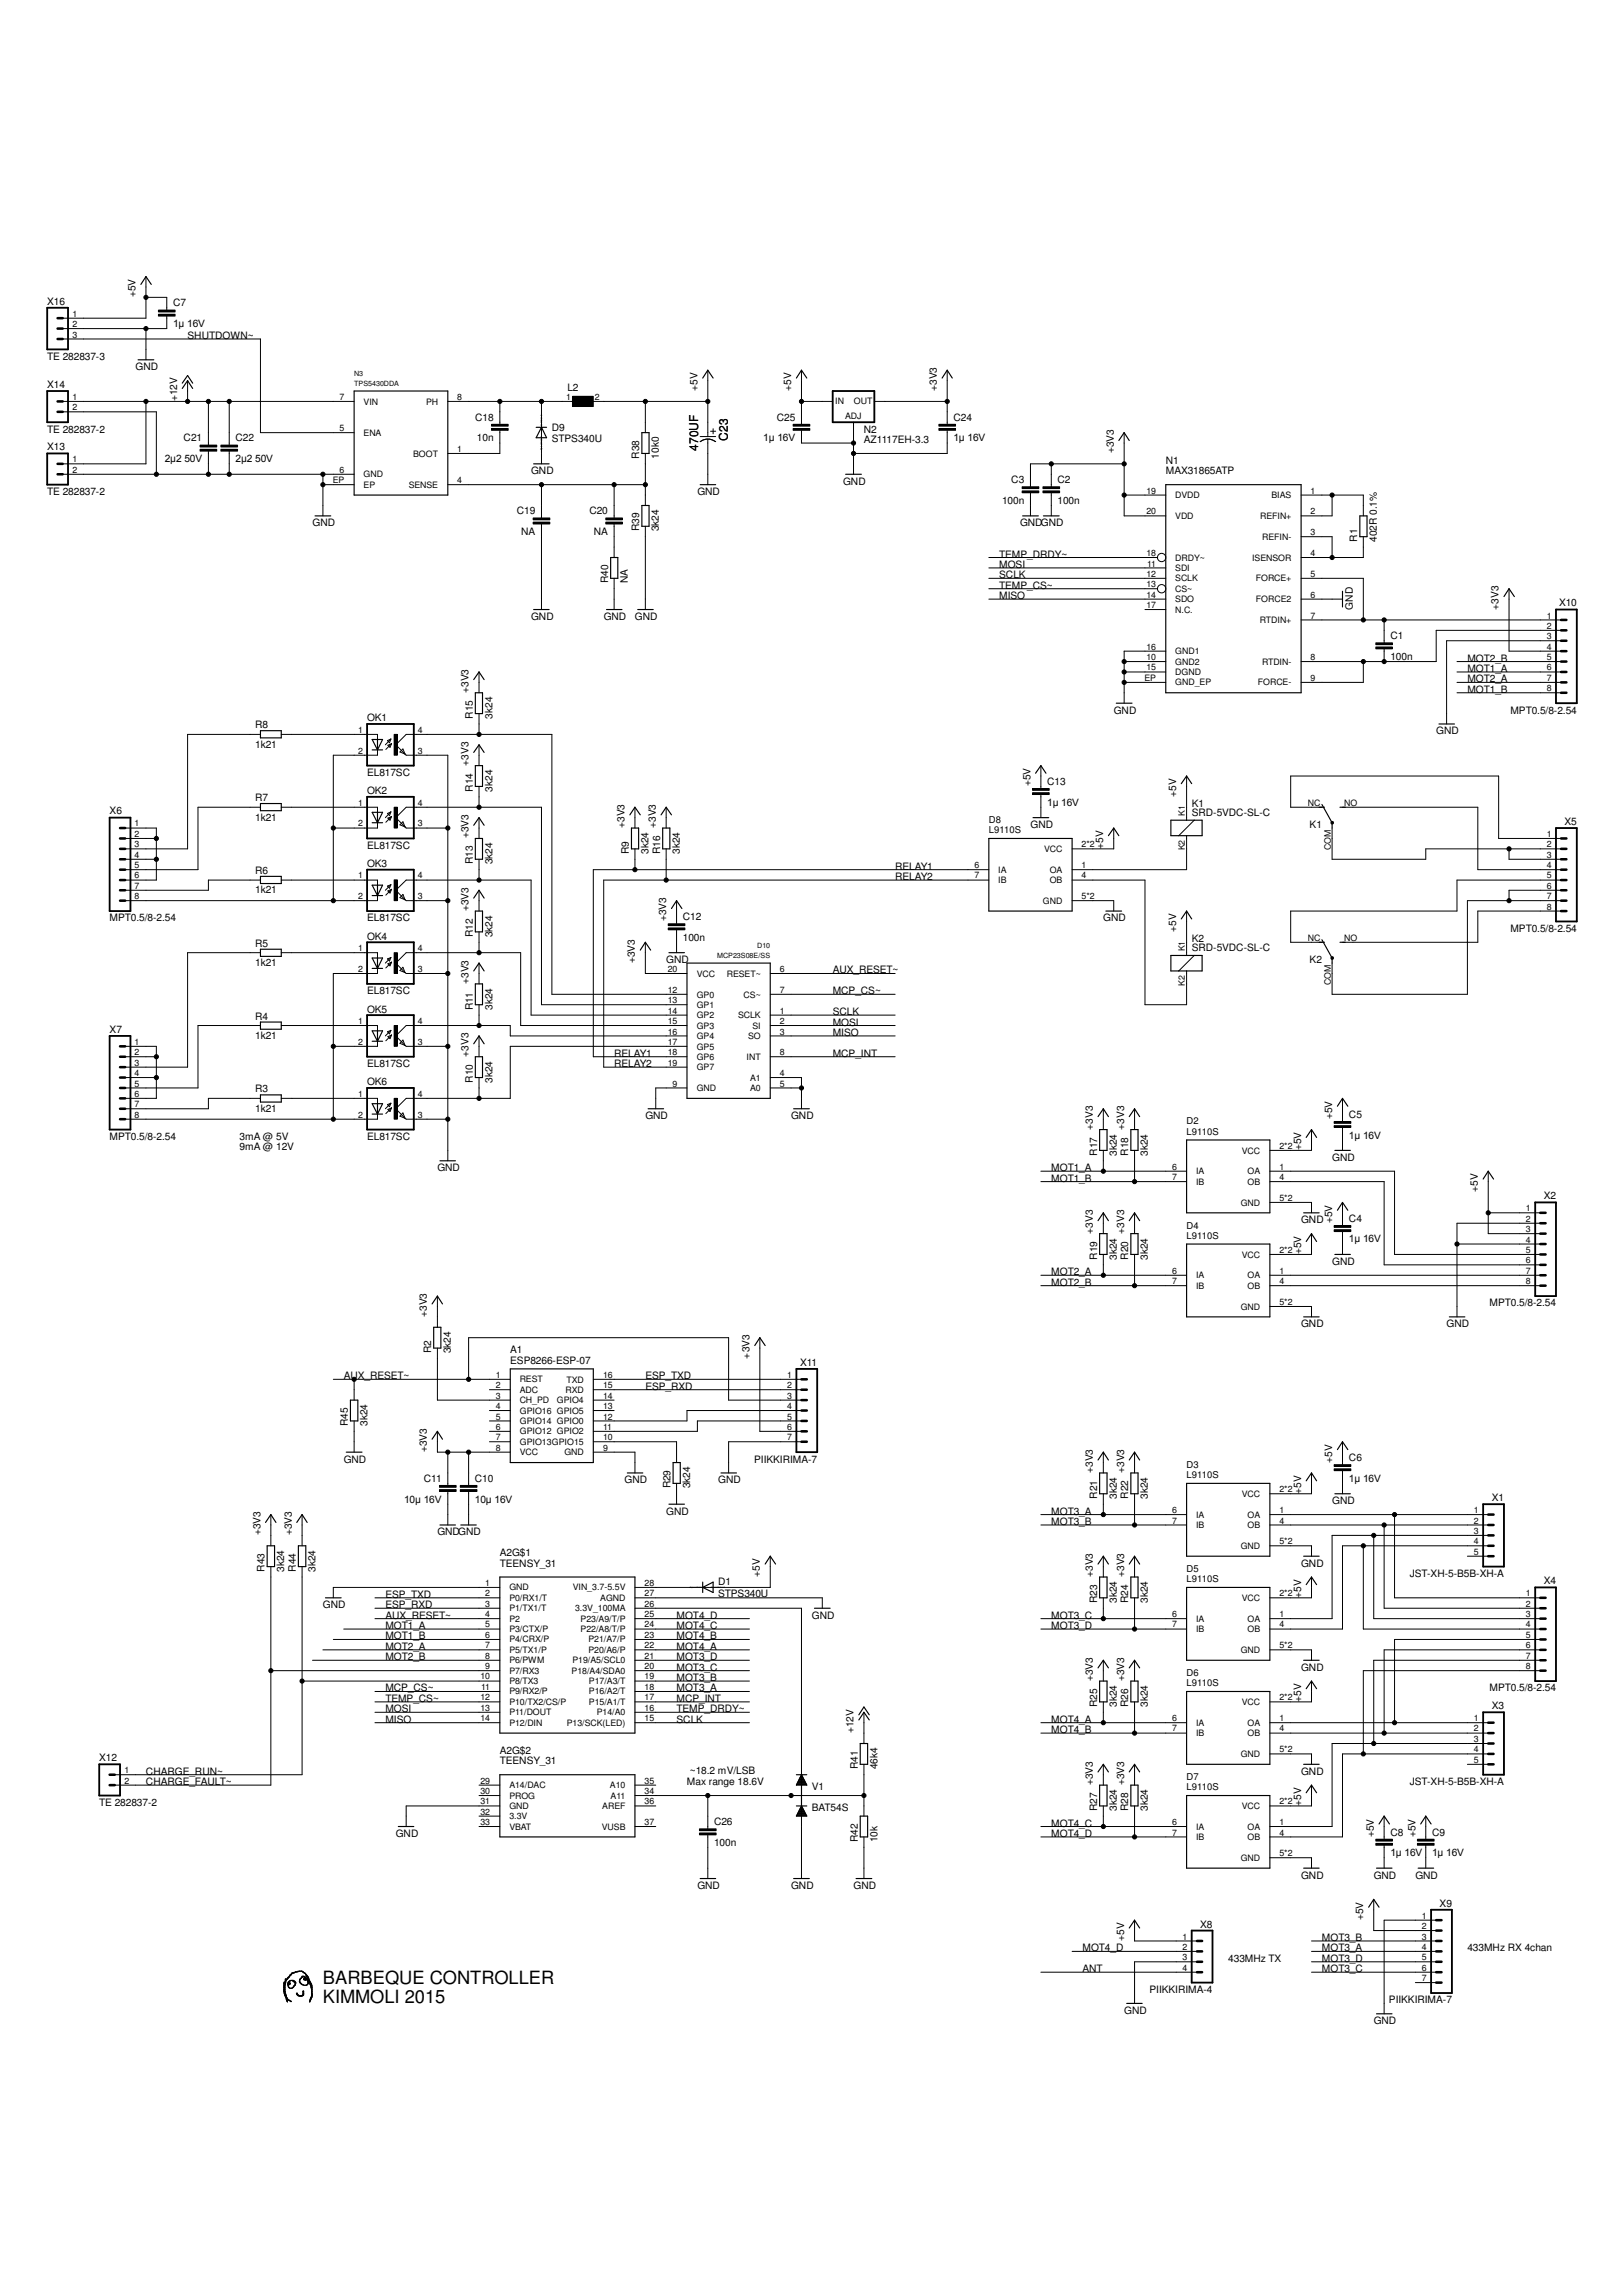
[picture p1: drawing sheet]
<svg xmlns="http://www.w3.org/2000/svg" width="297mm" height="420mm" viewBox="0 0 297 420" stroke-linecap="round" stroke-linejoin="round" font-family="sans-serif">
<defs><g id="words">
<g font-size="3.3">
<text x="59.1" y="363.2">BARBEQUE CONTROLLER</text>
<text x="59.1" y="366.8">KIMMOLI 2015</text>
</g>
<g font-size="2.2">
<text x="127.8" y="82.5" transform="rotate(-90 127.8 82.5)">470UF</text>
<text x="133.2" y="80.7" transform="rotate(-90 133.2 80.7)">C23</text>
</g>
<g font-size="1.9">
<text x="8.6" y="55.8">X16</text>
<text x="24.8" y="54.4" transform="rotate(-90 24.8 54.4)">+5V</text>
<text x="31.7" y="59.9">1µ 16V</text>
<text x="31.7" y="56">C7</text>
<text x="8.6" y="65.9">TE 282837-3</text>
<text x="34.3" y="62.1">SHUTDOWN~</text>
<text x="8.6" y="71">X14</text>
<text x="24.8" y="67.8">GND</text>
<text x="103.8" y="71.6">L2</text>
<text x="127.6" y="71.6" transform="rotate(-90 127.6 71.6)">+5V</text>
<text x="144.8" y="71.6" transform="rotate(-90 144.8 71.6)">+5V</text>
<text x="171.4" y="71.6" transform="rotate(-90 171.4 71.6)">+3V3</text>
<text x="32.4" y="73.5" transform="rotate(-90 32.4 73.5)">+12V</text>
<text x="87" y="77">C18</text>
<text x="142.2" y="77">C25</text>
<text x="174.5" y="77">C24</text>
<text x="8.6" y="79.2">TE 282837-2</text>
<text x="8.6" y="82.5">X13</text>
<text x="33.6" y="80.8">C21</text>
<text x="43.1" y="80.8">C22</text>
<text x="87.3" y="80.8">10n</text>
<text x="101" y="80.9">STPS340U</text>
<text x="101" y="78.8">D9</text>
<text x="117" y="83.9" transform="rotate(-90 117 83.9)">R38</text>
<text x="120.6" y="83.9" transform="rotate(-90 120.6 83.9)">10k0</text>
<text x="139.7" y="80.8">1µ 16V</text>
<text x="158.1" y="81.1">AZ1117EH-3.3</text>
<text x="158.1" y="79.2">N2</text>
<text x="174.5" y="80.8">1µ 16V</text>
<text x="203.8" y="83" transform="rotate(-90 203.8 83)">+3V3</text>
<text x="30.1" y="84.6">2µ2 50V</text>
<text x="43.1" y="84.6">2µ2 50V</text>
<text x="97.2" y="86.8">GND</text>
<text x="154.3" y="88.7">GND</text>
<text x="185.1" y="88.4">C3</text>
<text x="193.5" y="88.4">C2</text>
<text x="213.4" y="84.9">N1</text>
<text x="213.4" y="86.8">MAX31865ATP</text>
<text x="8.6" y="90.6">TE 282837-2</text>
<text x="94.6" y="94.1">C19</text>
<text x="107.9" y="94.1">C20</text>
<text x="127.6" y="90.6">GND</text>
<text x="183.4" y="92.2">100n</text>
<text x="193.5" y="92.2">100n</text>
<text x="57.2" y="96.4">GND</text>
<text x="95.4" y="98">NA</text>
<text x="108.7" y="98">NA</text>
<text x="117" y="97.3" transform="rotate(-90 117 97.3)">R39</text>
<text x="120.6" y="97.3" transform="rotate(-90 120.6 97.3)">3k24</text>
<text x="186.7" y="96.4">GNDGND</text>
<text x="248.4" y="99.2" transform="rotate(-90 248.4 99.2)">R1</text>
<text x="252" y="99.2" transform="rotate(-90 252 99.2)">402R 0.1%</text>
<text x="111.3" y="106.8" transform="rotate(-90 111.3 106.8)">R40</text>
<text x="114.9" y="106.8" transform="rotate(-90 114.9 106.8)">NA</text>
<text x="182.9" y="102.1">TEMP_DRDY~</text>
<text x="182.9" y="104">MOSI</text>
<text x="182.9" y="105.9">SCLK</text>
<text x="182.9" y="107.8">TEMP_CS~</text>
<text x="97.2" y="113.5">GND</text>
<text x="110.5" y="113.5">GND</text>
<text x="116.2" y="113.5">GND</text>
<text x="182.9" y="109.7">MISO</text>
<text x="247.6" y="111.6" transform="rotate(-90 247.6 111.6)">GND</text>
<text x="274.3" y="111.6" transform="rotate(-90 274.3 111.6)">+3V3</text>
<text x="285.3" y="111">X10</text>
<text x="254.5" y="117">C1</text>
<text x="254.5" y="120.8">100n</text>
<text x="268.6" y="124.9">MOT2_A</text>
<text x="268.6" y="121.1">MOT2_B</text>
<text x="268.6" y="123">MOT1_A</text>
<text x="85.8" y="126.8" transform="rotate(-90 85.8 126.8)">+3V3</text>
<text x="86.5" y="131.6" transform="rotate(-90 86.5 131.6)">R15</text>
<text x="90.1" y="131.6" transform="rotate(-90 90.1 131.6)">3k24</text>
<text x="203.8" y="130.6">GND</text>
<text x="268.6" y="126.8">MOT1_B</text>
<text x="276.4" y="130.6">MPT0.5/8-2.54</text>
<text x="46.7" y="136.9">1k21</text>
<text x="46.7" y="133.3">R8</text>
<text x="67.2" y="132">OK1</text>
<text x="262.8" y="134.5">GND</text>
<text x="67.2" y="142.1">EL817SC</text>
<text x="85.8" y="140.2" transform="rotate(-90 85.8 140.2)">+3V3</text>
<text x="188.6" y="144" transform="rotate(-90 188.6 144)">+5V</text>
<text x="191.6" y="143.7">C13</text>
<text x="20.1" y="149.1">X6</text>
<text x="46.7" y="146.6">R7</text>
<text x="67.2" y="145.4">OK2</text>
<text x="86.5" y="144.9" transform="rotate(-90 86.5 144.9)">R14</text>
<text x="90.1" y="144.9" transform="rotate(-90 90.1 144.9)">3k24</text>
<text x="191.6" y="147.5">1µ 16V</text>
<text x="215.3" y="145.9" transform="rotate(-90 215.3 145.9)">+5V</text>
<text x="218.1" y="147.8">K1</text>
<text x="218.1" y="149.4">SRD-5VDC-SL-C</text>
<text x="46.7" y="150.2">1k21</text>
<text x="67.2" y="155.4">EL817SC</text>
<text x="85.8" y="153.5" transform="rotate(-90 85.8 153.5)">+3V3</text>
<text x="114.3" y="151.6" transform="rotate(-90 114.3 151.6)">+3V3</text>
<text x="120" y="151.6" transform="rotate(-90 120 151.6)">+3V3</text>
<text x="188.6" y="151.6">GND</text>
<text x="201.9" y="155.4" transform="rotate(-90 201.9 155.4)">+5V</text>
<text x="239.7" y="151.6">K1</text>
<text x="286.3" y="151">X5</text>
<text x="46.7" y="160">R6</text>
<text x="67.2" y="158.7">OK3</text>
<text x="86.5" y="158.2" transform="rotate(-90 86.5 158.2)">R13</text>
<text x="90.1" y="158.2" transform="rotate(-90 90.1 158.2)">3k24</text>
<text x="115.1" y="156.3" transform="rotate(-90 115.1 156.3)">R9</text>
<text x="118.7" y="156.3" transform="rotate(-90 118.7 156.3)">3k24</text>
<text x="120.8" y="156.3" transform="rotate(-90 120.8 156.3)">R16</text>
<text x="124.4" y="156.3" transform="rotate(-90 124.4 156.3)">3k24</text>
<text x="163.8" y="159.2">RELAY1</text>
<text x="163.8" y="161.1">RELAY2</text>
<text x="46.7" y="163.6">1k21</text>
<text x="85.8" y="166.8" transform="rotate(-90 85.8 166.8)">+3V3</text>
<text x="20.1" y="168.7">MPT0.5/8-2.54</text>
<text x="46.7" y="173.3">R5</text>
<text x="67.2" y="168.7">EL817SC</text>
<text x="67.2" y="172">OK4</text>
<text x="86.5" y="171.6" transform="rotate(-90 86.5 171.6)">R12</text>
<text x="90.1" y="171.6" transform="rotate(-90 90.1 171.6)">3k24</text>
<text x="121.9" y="168.7" transform="rotate(-90 121.9 168.7)">+3V3</text>
<text x="125" y="172.3">100n</text>
<text x="125" y="168.4">C12</text>
<text x="201.9" y="168.7">GND</text>
<text x="215.3" y="170.6" transform="rotate(-90 215.3 170.6)">+5V</text>
<text x="218.1" y="172.5">K2</text>
<text x="276.4" y="170.6">MPT0.5/8-2.54</text>
<text x="46.7" y="176.9">1k21</text>
<text x="116.2" y="176.3" transform="rotate(-90 116.2 176.3)">+3V3</text>
<text x="121.9" y="176.3">GND</text>
<text x="152.4" y="178.2">AUX_RESET~</text>
<text x="218.1" y="174.2">SRD-5VDC-SL-C</text>
<text x="239.7" y="176.3">K2</text>
<text x="67.2" y="182">EL817SC</text>
<text x="67.2" y="185.4">OK5</text>
<text x="85.8" y="180.1" transform="rotate(-90 85.8 180.1)">+3V3</text>
<text x="86.5" y="184.9" transform="rotate(-90 86.5 184.9)">R11</text>
<text x="90.1" y="184.9" transform="rotate(-90 90.1 184.9)">3k24</text>
<text x="152.4" y="182">MCP_CS~</text>
<text x="152.4" y="185.8">SCLK</text>
<text x="20.1" y="189.1">X7</text>
<text x="46.7" y="190.2">1k21</text>
<text x="46.7" y="186.6">R4</text>
<text x="152.4" y="187.7">MOSI</text>
<text x="152.4" y="189.7">MISO</text>
<text x="67.2" y="195.4">EL817SC</text>
<text x="85.8" y="193.5" transform="rotate(-90 85.8 193.5)">+3V3</text>
<text x="112.4" y="193.5">RELAY1</text>
<text x="112.4" y="195.4">RELAY2</text>
<text x="152.4" y="193.5">MCP_INT</text>
<text x="46.7" y="203.6">1k21</text>
<text x="46.7" y="200">R3</text>
<text x="67.2" y="198.7">OK6</text>
<text x="86.5" y="198.2" transform="rotate(-90 86.5 198.2)">R10</text>
<text x="90.1" y="198.2" transform="rotate(-90 90.1 198.2)">3k24</text>
<text x="20.1" y="208.7">MPT0.5/8-2.54</text>
<text x="43.9" y="208.7">3mA @ 5V</text>
<text x="67.2" y="208.7">EL817SC</text>
<text x="118.1" y="204.9">GND</text>
<text x="144.8" y="204.9">GND</text>
<text x="200" y="206.8" transform="rotate(-90 200 206.8)">+3V3</text>
<text x="205.7" y="206.8" transform="rotate(-90 205.7 206.8)">+3V3</text>
<text x="243.8" y="204.9" transform="rotate(-90 243.8 204.9)">+5V</text>
<text x="246.9" y="208.4">1µ 16V</text>
<text x="246.9" y="204.6">C5</text>
<text x="43.9" y="210.6">9mA @ 12V</text>
<text x="80.1" y="214.4">GND</text>
<text x="192.4" y="214.4">MOT1_A</text>
<text x="200.8" y="211.6" transform="rotate(-90 200.8 211.6)">R17</text>
<text x="204.4" y="211.6" transform="rotate(-90 204.4 211.6)">3k24</text>
<text x="206.5" y="211.6" transform="rotate(-90 206.5 211.6)">R18</text>
<text x="210.1" y="211.6" transform="rotate(-90 210.1 211.6)">3k24</text>
<text x="238.1" y="210.6" transform="rotate(-90 238.1 210.6)">+5V</text>
<text x="243.8" y="212.5">GND</text>
<text x="192.4" y="216.3">MOT1_B</text>
<text x="270.5" y="218.2" transform="rotate(-90 270.5 218.2)">+5V</text>
<text x="282.5" y="219.6">X2</text>
<text x="200" y="225.8" transform="rotate(-90 200 225.8)">+3V3</text>
<text x="205.7" y="225.8" transform="rotate(-90 205.7 225.8)">+3V3</text>
<text x="238.1" y="223.9">GND</text>
<text x="243.8" y="223.9" transform="rotate(-90 243.8 223.9)">+5V</text>
<text x="246.9" y="227.5">1µ 16V</text>
<text x="246.9" y="223.6">C4</text>
<text x="192.4" y="233.5">MOT2_A</text>
<text x="200.8" y="230.6" transform="rotate(-90 200.8 230.6)">R19</text>
<text x="204.4" y="230.6" transform="rotate(-90 204.4 230.6)">3k24</text>
<text x="206.5" y="230.6" transform="rotate(-90 206.5 230.6)">R20</text>
<text x="210.1" y="230.6" transform="rotate(-90 210.1 230.6)">3k24</text>
<text x="238.1" y="229.7" transform="rotate(-90 238.1 229.7)">+5V</text>
<text x="243.8" y="231.6">GND</text>
<text x="192.4" y="235.4">MOT2_B</text>
<text x="272.6" y="239.2">MPT0.5/8-2.54</text>
<text x="78.1" y="241.1" transform="rotate(-90 78.1 241.1)">+3V3</text>
<text x="238.1" y="243">GND</text>
<text x="264.8" y="243">GND</text>
<text x="78.9" y="247.8" transform="rotate(-90 78.9 247.8)">R2</text>
<text x="82.5" y="247.8" transform="rotate(-90 82.5 247.8)">3k24</text>
<text x="93.4" y="249.7">ESP8266-ESP-07</text>
<text x="93.4" y="247.8">A1</text>
<text x="137.2" y="248.7" transform="rotate(-90 137.2 248.7)">+3V3</text>
<text x="146.4" y="250.1">X11</text>
<text x="62.9" y="252.5">AUX_RESET~</text>
<text x="118.1" y="252.5">ESP_TXD</text>
<text x="118.1" y="254.4">ESP_RXD</text>
<text x="63.7" y="261.1" transform="rotate(-90 63.7 261.1)">R45</text>
<text x="67.3" y="261.1" transform="rotate(-90 67.3 261.1)">3k24</text>
<text x="62.9" y="267.8">GND</text>
<text x="78.1" y="265.9" transform="rotate(-90 78.1 265.9)">+3V3</text>
<text x="138" y="267.8">PIIKKIRIMA-7</text>
<text x="200" y="269.7" transform="rotate(-90 200 269.7)">+3V3</text>
<text x="205.7" y="269.7" transform="rotate(-90 205.7 269.7)">+3V3</text>
<text x="243.8" y="267.8" transform="rotate(-90 243.8 267.8)">+5V</text>
<text x="246.9" y="267.5">C6</text>
<text x="74" y="275.1">10µ 16V</text>
<text x="77.6" y="271.3">C11</text>
<text x="86.9" y="275.1">10µ 16V</text>
<text x="86.9" y="271.3">C10</text>
<text x="114.3" y="271.6">GND</text>
<text x="122.7" y="272.5" transform="rotate(-90 122.7 272.5)">R29</text>
<text x="126.3" y="272.5" transform="rotate(-90 126.3 272.5)">3k24</text>
<text x="131.4" y="271.6">GND</text>
<text x="200.8" y="274.4" transform="rotate(-90 200.8 274.4)">R21</text>
<text x="204.4" y="274.4" transform="rotate(-90 204.4 274.4)">3k24</text>
<text x="206.5" y="274.4" transform="rotate(-90 206.5 274.4)">R22</text>
<text x="210.1" y="274.4" transform="rotate(-90 210.1 274.4)">3k24</text>
<text x="238.1" y="273.5" transform="rotate(-90 238.1 273.5)">+5V</text>
<text x="243.8" y="275.4">GND</text>
<text x="246.9" y="271.3">1µ 16V</text>
<text x="273" y="274.8">X1</text>
<text x="47.7" y="281.1" transform="rotate(-90 47.7 281.1)">+3V3</text>
<text x="53.4" y="281.1" transform="rotate(-90 53.4 281.1)">+3V3</text>
<text x="80.1" y="281.1">GNDGND</text>
<text x="121.9" y="277.3">GND</text>
<text x="192.4" y="277.3">MOT3_A</text>
<text x="192.4" y="279.2">MOT3_B</text>
<text x="48.4" y="287.7" transform="rotate(-90 48.4 287.7)">R43</text>
<text x="52" y="287.7" transform="rotate(-90 52 287.7)">3k24</text>
<text x="54.1" y="287.7" transform="rotate(-90 54.1 287.7)">R44</text>
<text x="57.7" y="287.7" transform="rotate(-90 57.7 287.7)">3k24</text>
<text x="91.5" y="286.8">TEENSY_31</text>
<text x="91.5" y="284.9">A2G$1</text>
<text x="238.1" y="286.8">GND</text>
<text x="70.5" y="292.5">ESP_TXD</text>
<text x="131.4" y="292.4">STPS340U</text>
<text x="131.4" y="290.2">D1</text>
<text x="139.1" y="288.7" transform="rotate(-90 139.1 288.7)">+5V</text>
<text x="200" y="288.7" transform="rotate(-90 200 288.7)">+3V3</text>
<text x="200.8" y="293.5" transform="rotate(-90 200.8 293.5)">R23</text>
<text x="204.4" y="293.5" transform="rotate(-90 204.4 293.5)">3k24</text>
<text x="205.7" y="288.7" transform="rotate(-90 205.7 288.7)">+3V3</text>
<text x="206.5" y="293.5" transform="rotate(-90 206.5 293.5)">R24</text>
<text x="210.1" y="293.5" transform="rotate(-90 210.1 293.5)">3k24</text>
<text x="238.1" y="292.5" transform="rotate(-90 238.1 292.5)">+5V</text>
<text x="258" y="288.7">JST-XH-5-B5B-XH-A</text>
<text x="282.5" y="290">X4</text>
<text x="59.1" y="294.4">GND</text>
<text x="70.5" y="294.4">ESP_RXD</text>
<text x="70.5" y="296.3">AUX_RESET~</text>
<text x="70.5" y="298.2">MOT1_A</text>
<text x="123.8" y="298.2">MOT4_C</text>
<text x="123.8" y="296.3">MOT4_D</text>
<text x="148.6" y="296.3">GND</text>
<text x="192.4" y="296.3">MOT3_C</text>
<text x="192.4" y="298.2">MOT3_D</text>
<text x="70.5" y="304">MOT2_B</text>
<text x="70.5" y="302">MOT2_A</text>
<text x="70.5" y="300.1">MOT1_B</text>
<text x="123.8" y="305.9">MOT3_C</text>
<text x="123.8" y="304">MOT3_D</text>
<text x="123.8" y="302">MOT4_A</text>
<text x="123.8" y="300.1">MOT4_B</text>
<text x="238.1" y="305.9">GND</text>
<text x="70.5" y="309.7">MCP_CS~</text>
<text x="70.5" y="311.6">TEMP_CS~</text>
<text x="123.8" y="309.7">MOT3_A</text>
<text x="123.8" y="307.8">MOT3_B</text>
<text x="123.8" y="311.6">MCP_INT</text>
<text x="200" y="307.8" transform="rotate(-90 200 307.8)">+3V3</text>
<text x="205.7" y="307.8" transform="rotate(-90 205.7 307.8)">+3V3</text>
<text x="238.1" y="311.6" transform="rotate(-90 238.1 311.6)">+5V</text>
<text x="272.6" y="309.7">MPT0.5/8-2.54</text>
<text x="70.5" y="313.5">MOSI</text>
<text x="70.5" y="315.4">MISO</text>
<text x="123.8" y="313.5">TEMP_DRDY~</text>
<text x="123.8" y="315.4">SCLK</text>
<text x="156.2" y="317.3" transform="rotate(-90 156.2 317.3)">+12V</text>
<text x="192.4" y="315.4">MOT4_A</text>
<text x="192.4" y="317.3">MOT4_B</text>
<text x="200.8" y="312.5" transform="rotate(-90 200.8 312.5)">R25</text>
<text x="204.4" y="312.5" transform="rotate(-90 204.4 312.5)">3k24</text>
<text x="206.5" y="312.5" transform="rotate(-90 206.5 312.5)">R26</text>
<text x="210.1" y="312.5" transform="rotate(-90 210.1 312.5)">3k24</text>
<text x="273" y="312.9">X3</text>
<text x="18.2" y="322.4">X12</text>
<text x="91.5" y="323">TEENSY_31</text>
<text x="91.5" y="321.1">A2G$2</text>
<text x="157" y="323.9" transform="rotate(-90 157 323.9)">R41</text>
<text x="160.6" y="323.9" transform="rotate(-90 160.6 323.9)">46k4</text>
<text x="26.7" y="324.9">CHARGE_RUN~</text>
<text x="26.7" y="326.8">CHARGE_FAULT~</text>
<text x="125.7" y="326.8">Max range 18.6V</text>
<text x="126.2" y="324.8">~18.2 mV/LSB</text>
<text x="148.6" y="327.7">V1</text>
<text x="200" y="326.8" transform="rotate(-90 200 326.8)">+3V3</text>
<text x="205.7" y="326.8" transform="rotate(-90 205.7 326.8)">+3V3</text>
<text x="238.1" y="324.9">GND</text>
<text x="258" y="326.8">JST-XH-5-B5B-XH-A</text>
<text x="18.2" y="330.6">TE 282837-2</text>
<text x="130.7" y="334.1">C26</text>
<text x="148.6" y="331.6">BAT54S</text>
<text x="192.4" y="334.4">MOT4_C</text>
<text x="200.8" y="331.6" transform="rotate(-90 200.8 331.6)">R27</text>
<text x="204.4" y="331.6" transform="rotate(-90 204.4 331.6)">3k24</text>
<text x="206.5" y="331.6" transform="rotate(-90 206.5 331.6)">R28</text>
<text x="210.1" y="331.6" transform="rotate(-90 210.1 331.6)">3k24</text>
<text x="238.1" y="330.6" transform="rotate(-90 238.1 330.6)">+5V</text>
<text x="72.4" y="336.3">GND</text>
<text x="130.7" y="337.9">100n</text>
<text x="157" y="337.3" transform="rotate(-90 157 337.3)">R42</text>
<text x="160.6" y="337.3" transform="rotate(-90 160.6 337.3)">10k</text>
<text x="192.4" y="336.3">MOT4_D</text>
<text x="251.4" y="336.3" transform="rotate(-90 251.4 336.3)">+5V</text>
<text x="254.5" y="339.9">1µ 16V</text>
<text x="254.5" y="336">C8</text>
<text x="259" y="336.3" transform="rotate(-90 259 336.3)">+5V</text>
<text x="262.1" y="339.9">1µ 16V</text>
<text x="262.1" y="336">C9</text>
<text x="127.6" y="345.8">GND</text>
<text x="144.8" y="345.8">GND</text>
<text x="156.2" y="345.8">GND</text>
<text x="238.1" y="343.9">GND</text>
<text x="251.4" y="343.9">GND</text>
<text x="259" y="343.9">GND</text>
<text x="219.7" y="352.9">X8</text>
<text x="249.5" y="351.5" transform="rotate(-90 249.5 351.5)">+5V</text>
<text x="263.5" y="349.1">X9</text>
<text x="198.1" y="357.3">MOT4_D</text>
<text x="205.7" y="355.3" transform="rotate(-90 205.7 355.3)">+5V</text>
<text x="224.8" y="359.2">433MHz TX</text>
<text x="241.9" y="357.3">MOT3_A</text>
<text x="241.9" y="355.3">MOT3_B</text>
<text x="241.9" y="359.2">MOT3_D</text>
<text x="268.6" y="357.3">433MHz RX 4chan</text>
<text x="198.1" y="361.1">ANT</text>
<text x="210.4" y="364.9">PIIKKIRIMA-4</text>
<text x="241.9" y="361.1">MOT3_C</text>
<text x="205.7" y="368.7">GND</text>
<text x="251.4" y="370.6">GND</text>
<text x="254.2" y="366.8">PIIKKIRIMA-7</text>
</g>
<g font-size="1.7">
<text x="181" y="152.5">L9110S</text>
<text x="181" y="150.6">D8</text>
<text x="217.2" y="207.8">L9110S</text>
<text x="217.2" y="205.9">D2</text>
<text x="217.2" y="224.9">D4</text>
<text x="217.2" y="226.8">L9110S</text>
<text x="217.2" y="268.7">D3</text>
<text x="217.2" y="270.6">L9110S</text>
<text x="217.2" y="287.7">D5</text>
<text x="217.2" y="289.6">L9110S</text>
<text x="217.2" y="306.8">D6</text>
<text x="217.2" y="308.7">L9110S</text>
<text x="217.2" y="325.8">D7</text>
<text x="217.2" y="327.7">L9110S</text>
</g>
<g font-size="1.6">
<text x="13.3" y="59.9">2</text>
<text x="13.3" y="58">1</text>
<text x="13.3" y="61.8">3</text>
<text x="13.3" y="75.1">2</text>
<text x="13.3" y="73.2">1</text>
<text x="62.1" y="73.2">7</text>
<text x="66.5" y="74.1">VIN</text>
<text x="78" y="74.1">PH</text>
<text x="83.7" y="73.2">8</text>
<text x="103.6" y="73.2">1</text>
<text x="108.9" y="73.2">2</text>
<text x="152.9" y="74">IN</text>
<text x="154.7" y="76.8">ADJ</text>
<text x="156.3" y="74">OUT</text>
<text x="62.1" y="79">5</text>
<text x="66.5" y="79.8">ENA</text>
<text x="75.6" y="83.6">BOOT</text>
<text x="83.7" y="82.8">1</text>
<text x="13.3" y="86.6">2</text>
<text x="13.3" y="84.7">1</text>
<text x="60.9" y="88.5">EP</text>
<text x="62.1" y="86.6">6</text>
<text x="66.5" y="87.4">GND</text>
<text x="66.5" y="89.3">EP</text>
<text x="74.8" y="89.3">SENSE</text>
<text x="83.7" y="88.5">4</text>
<text x="209.8" y="90.4">19</text>
<text x="209.8" y="94.2">20</text>
<text x="215.1" y="91.2">DVDD</text>
<text x="215.1" y="95">VDD</text>
<text x="230.6" y="95">REFIN+</text>
<text x="232.7" y="91.2">BIAS</text>
<text x="239.9" y="90.4">1</text>
<text x="239.9" y="94.2">2</text>
<text x="209.8" y="101.8">18</text>
<text x="231" y="98.8">REFIN-</text>
<text x="239.9" y="98">3</text>
<text x="239.9" y="101.8">4</text>
<text x="209.8" y="105.6">12</text>
<text x="209.8" y="107.5">13</text>
<text x="209.9" y="103.7">11</text>
<text x="215.1" y="102.6">DRDY~</text>
<text x="215.1" y="104.5">SDI</text>
<text x="215.1" y="106.4">SCLK</text>
<text x="229.2" y="102.6">ISENSOR</text>
<text x="229.8" y="106.4">FORCE+</text>
<text x="239.9" y="105.6">5</text>
<text x="209.8" y="109.4">14</text>
<text x="209.8" y="111.3">17</text>
<text x="215.1" y="108.3">CS~</text>
<text x="215.1" y="110.2">SDO</text>
<text x="215.1" y="112.1">N.C.</text>
<text x="229.9" y="110.2">FORCE2</text>
<text x="239.9" y="109.4">6</text>
<text x="239.9" y="113.2">7</text>
<text x="283.1" y="113.2">1</text>
<text x="209.8" y="118.9">16</text>
<text x="215.1" y="119.8">GND1</text>
<text x="230.6" y="114">RTDIN+</text>
<text x="283.1" y="118.9">4</text>
<text x="283.1" y="117">3</text>
<text x="283.1" y="115.1">2</text>
<text x="209.5" y="124.6">EP</text>
<text x="209.8" y="120.8">10</text>
<text x="209.8" y="122.7">15</text>
<text x="215.1" y="121.7">GND2</text>
<text x="215.1" y="123.6">DGND</text>
<text x="215.1" y="125.5">GND_EP</text>
<text x="230.2" y="125.5">FORCE-</text>
<text x="231" y="121.7">RTDIN-</text>
<text x="239.9" y="124.6">9</text>
<text x="239.9" y="120.8">8</text>
<text x="283.1" y="124.6">7</text>
<text x="283.1" y="122.7">6</text>
<text x="283.1" y="120.8">5</text>
<text x="283.1" y="126.5">8</text>
<text x="65.5" y="134.2">1</text>
<text x="65.5" y="138">2</text>
<text x="76.5" y="138">3</text>
<text x="76.5" y="134.2">4</text>
<text x="65.5" y="147.5">1</text>
<text x="76.5" y="147.5">4</text>
<text x="216.9" y="149.4" transform="rotate(-90 216.9 149.4)">K1</text>
<text x="239.4" y="147.5">NC</text>
<text x="246" y="147.5">NO</text>
<text x="24.6" y="155.1">3</text>
<text x="24.6" y="153.2">2</text>
<text x="24.6" y="151.3">1</text>
<text x="65.5" y="151.3">2</text>
<text x="76.5" y="151.3">3</text>
<text x="191.1" y="156">VCC</text>
<text x="198" y="155.1">2*2</text>
<text x="216.9" y="155.7" transform="rotate(-90 216.9 155.7)">K2</text>
<text x="243.5" y="155.6" transform="rotate(-90 243.5 155.6)">COM</text>
<text x="283.1" y="155.1">2</text>
<text x="283.1" y="153.2">1</text>
<text x="24.6" y="160.8">6</text>
<text x="24.6" y="158.9">5</text>
<text x="24.6" y="157">4</text>
<text x="65.5" y="160.8">1</text>
<text x="76.5" y="160.8">4</text>
<text x="178.4" y="158.9">6</text>
<text x="178.4" y="160.8">7</text>
<text x="182.7" y="159.8">IA</text>
<text x="182.7" y="161.7">IB</text>
<text x="192.1" y="159.8">OA</text>
<text x="192.1" y="161.7">OB</text>
<text x="198" y="158.9">1</text>
<text x="198" y="160.8">4</text>
<text x="283.1" y="160.8">5</text>
<text x="283.1" y="158.9">4</text>
<text x="283.1" y="157">3</text>
<text x="24.6" y="164.6">8</text>
<text x="24.6" y="162.7">7</text>
<text x="65.5" y="164.6">2</text>
<text x="76.5" y="164.6">3</text>
<text x="190.9" y="165.5">GND</text>
<text x="198" y="164.6">5*2</text>
<text x="283.1" y="166.5">8</text>
<text x="283.1" y="164.6">7</text>
<text x="283.1" y="162.7">6</text>
<text x="239.4" y="172.3">NC</text>
<text x="246" y="172.3">NO</text>
<text x="65.5" y="174.2">1</text>
<text x="65.5" y="178">2</text>
<text x="76.5" y="174.2">4</text>
<text x="76.5" y="178">3</text>
<text x="122.2" y="178">20</text>
<text x="127.5" y="178.8">VCC</text>
<text x="133" y="178.8">RESET~</text>
<text x="142.7" y="178">6</text>
<text x="216.9" y="174.2" transform="rotate(-90 216.9 174.2)">K1</text>
<text x="122.2" y="181.8">12</text>
<text x="122.2" y="183.7">13</text>
<text x="122.2" y="185.6">14</text>
<text x="127.5" y="182.6">GP0</text>
<text x="127.5" y="184.5">GP1</text>
<text x="136.1" y="182.6">CS~</text>
<text x="142.7" y="181.8">7</text>
<text x="142.7" y="185.6">1</text>
<text x="216.9" y="180.5" transform="rotate(-90 216.9 180.5)">K2</text>
<text x="243.5" y="180.3" transform="rotate(-90 243.5 180.3)">COM</text>
<text x="24.6" y="191.3">1</text>
<text x="65.5" y="187.5">1</text>
<text x="65.5" y="191.3">2</text>
<text x="76.5" y="187.5">4</text>
<text x="76.5" y="191.3">3</text>
<text x="122.2" y="187.5">15</text>
<text x="122.2" y="189.4">16</text>
<text x="122.2" y="191.3">17</text>
<text x="127.5" y="186.4">GP2</text>
<text x="127.5" y="188.3">GP3</text>
<text x="127.5" y="190.2">GP4</text>
<text x="135.1" y="186.4">SCLK</text>
<text x="136.9" y="190.2">SO</text>
<text x="137.7" y="188.3">SI</text>
<text x="142.7" y="187.5">2</text>
<text x="142.7" y="189.4">3</text>
<text x="24.6" y="197">4</text>
<text x="24.6" y="195.1">3</text>
<text x="24.6" y="193.2">2</text>
<text x="122.2" y="193.2">18</text>
<text x="122.2" y="195.1">19</text>
<text x="127.5" y="192.2">GP5</text>
<text x="127.5" y="194.1">GP6</text>
<text x="127.5" y="196">GP7</text>
<text x="136.7" y="194.1">INT</text>
<text x="137.3" y="197.9">A1</text>
<text x="142.7" y="193.2">8</text>
<text x="142.7" y="197">4</text>
<text x="24.6" y="202.7">7</text>
<text x="24.6" y="200.8">6</text>
<text x="24.6" y="198.9">5</text>
<text x="65.5" y="200.8">1</text>
<text x="76.5" y="200.8">4</text>
<text x="123.1" y="198.9">9</text>
<text x="127.5" y="199.8">GND</text>
<text x="137.3" y="199.8">A0</text>
<text x="142.7" y="198.9">5</text>
<text x="24.6" y="204.6">8</text>
<text x="65.5" y="204.6">2</text>
<text x="76.5" y="204.6">3</text>
<text x="214.5" y="214.2">6</text>
<text x="218.9" y="215">IA</text>
<text x="227.3" y="211.2">VCC</text>
<text x="228.3" y="215">OA</text>
<text x="234.1" y="214.2">1</text>
<text x="234.1" y="210.4">2*2</text>
<text x="214.5" y="216.1">7</text>
<text x="218.9" y="216.9">IB</text>
<text x="227.1" y="220.7">GND</text>
<text x="228.3" y="216.9">OB</text>
<text x="234.1" y="216.1">4</text>
<text x="234.1" y="219.9">5*2</text>
<text x="279.3" y="221.8">1</text>
<text x="279.3" y="227.5">4</text>
<text x="279.3" y="225.6">3</text>
<text x="279.3" y="223.7">2</text>
<text x="214.5" y="233.2">6</text>
<text x="227.3" y="230.3">VCC</text>
<text x="234.1" y="233.2">1</text>
<text x="234.1" y="229.4">2*2</text>
<text x="279.3" y="233.2">7</text>
<text x="279.3" y="231.3">6</text>
<text x="279.3" y="229.4">5</text>
<text x="214.5" y="235.1">7</text>
<text x="218.9" y="234.1">IA</text>
<text x="218.9" y="236">IB</text>
<text x="227.1" y="239.8">GND</text>
<text x="228.3" y="234.1">OA</text>
<text x="228.3" y="236">OB</text>
<text x="234.1" y="235.1">4</text>
<text x="234.1" y="238.9">5*2</text>
<text x="279.3" y="235.1">8</text>
<text x="90.7" y="252.3">1</text>
<text x="90.7" y="254.2">2</text>
<text x="90.7" y="256.1">3</text>
<text x="90.7" y="258">4</text>
<text x="95.1" y="253.1">REST</text>
<text x="95.1" y="255">ADC</text>
<text x="95.1" y="256.9">CH_PD</text>
<text x="101.9" y="256.9">GPIO4</text>
<text x="103.5" y="255">RXD</text>
<text x="103.7" y="253.1">TXD</text>
<text x="110.4" y="258">13</text>
<text x="110.4" y="256.1">14</text>
<text x="110.4" y="254.2">15</text>
<text x="110.4" y="252.3">16</text>
<text x="144.1" y="258">4</text>
<text x="144.1" y="256.1">3</text>
<text x="144.1" y="254.2">2</text>
<text x="144.1" y="252.3">1</text>
<text x="90.7" y="259.9">5</text>
<text x="90.7" y="261.8">6</text>
<text x="90.7" y="263.7">7</text>
<text x="95.1" y="258.8">GPIO16 GPIO5</text>
<text x="95.1" y="260.7">GPIO14 GPIO0</text>
<text x="95.1" y="262.6">GPIO12 GPIO2</text>
<text x="110.4" y="263.7">10</text>
<text x="110.4" y="261.8">11</text>
<text x="110.4" y="259.9">12</text>
<text x="144.1" y="263.7">7</text>
<text x="144.1" y="261.8">6</text>
<text x="144.1" y="259.9">5</text>
<text x="90.7" y="265.6">8</text>
<text x="95.1" y="264.5">GPIO13GPIO15</text>
<text x="95.1" y="266.4">VCC</text>
<text x="103.3" y="266.4">GND</text>
<text x="110.4" y="265.6">9</text>
<text x="227.3" y="274">VCC</text>
<text x="234.1" y="273.2">2*2</text>
<text x="214.5" y="277">6</text>
<text x="214.5" y="278.9">7</text>
<text x="218.9" y="277.8">IA</text>
<text x="218.9" y="279.7">IB</text>
<text x="228.3" y="277.8">OA</text>
<text x="228.3" y="279.7">OB</text>
<text x="234.1" y="277">1</text>
<text x="234.1" y="278.9">4</text>
<text x="269.7" y="280.8">3</text>
<text x="269.7" y="278.9">2</text>
<text x="269.7" y="277">1</text>
<text x="227.1" y="283.5">GND</text>
<text x="234.1" y="282.7">5*2</text>
<text x="269.7" y="284.6">5</text>
<text x="269.7" y="282.7">4</text>
<text x="88.8" y="290.3">1</text>
<text x="88.8" y="292.2">2</text>
<text x="93.2" y="291.2">GND</text>
<text x="93.2" y="293.1">P0/RX1/T</text>
<text x="104.8" y="291.2">VIN_3.7-5.5V</text>
<text x="109.9" y="293.1">AGND</text>
<text x="118" y="292.2">27</text>
<text x="118" y="290.3">28</text>
<text x="227.3" y="293.1">VCC</text>
<text x="234.1" y="292.2">2*2</text>
<text x="279.3" y="292.2">1</text>
<text x="88.8" y="294.1">3</text>
<text x="88.8" y="296">4</text>
<text x="88.8" y="297.9">5</text>
<text x="88.8" y="299.8">6</text>
<text x="93.2" y="295">P1/TX1/T</text>
<text x="93.2" y="296.9">P2</text>
<text x="93.2" y="298.8">P3/CTX/P</text>
<text x="105.2" y="295">3.3V_100MA</text>
<text x="106.3" y="298.8">P22/A8/T/P</text>
<text x="106.3" y="296.9">P23/A9/T/P</text>
<text x="118" y="299.8">23</text>
<text x="118" y="297.9">24</text>
<text x="118" y="296">25</text>
<text x="118" y="294.1">26</text>
<text x="214.5" y="296">6</text>
<text x="214.5" y="297.9">7</text>
<text x="218.9" y="296.9">IA</text>
<text x="218.9" y="298.8">IB</text>
<text x="228.3" y="296.9">OA</text>
<text x="228.3" y="298.8">OB</text>
<text x="234.1" y="296">1</text>
<text x="234.1" y="297.9">4</text>
<text x="279.3" y="299.8">5</text>
<text x="279.3" y="297.9">4</text>
<text x="279.3" y="296">3</text>
<text x="279.3" y="294.1">2</text>
<text x="88.8" y="301.8">7</text>
<text x="88.8" y="303.7">8</text>
<text x="88.8" y="305.6">9</text>
<text x="93.2" y="300.7">P4/CRX/P</text>
<text x="93.2" y="302.6">P5/TX1/P</text>
<text x="93.2" y="304.5">P6/PWM</text>
<text x="104.8" y="304.5">P19/A5/SCL0</text>
<text x="107.7" y="302.6">P20/A6/P</text>
<text x="107.7" y="300.7">P21/A7/P</text>
<text x="118" y="305.6">20</text>
<text x="118" y="303.7">21</text>
<text x="118" y="301.8">22</text>
<text x="227.1" y="302.6">GND</text>
<text x="234.1" y="301.8">5*2</text>
<text x="279.3" y="305.6">8</text>
<text x="279.3" y="303.7">7</text>
<text x="279.3" y="301.8">6</text>
<text x="87.9" y="307.5">10</text>
<text x="87.9" y="311.3">12</text>
<text x="88.1" y="309.4">11</text>
<text x="93.2" y="306.4">P7/RX3</text>
<text x="93.2" y="308.3">P8/TX3</text>
<text x="93.2" y="310.2">P9/RX2/P</text>
<text x="104.6" y="306.4">P18/A4/SDA0</text>
<text x="107.8" y="310.2">P16/A2/T</text>
<text x="107.8" y="308.3">P17/A3/T</text>
<text x="118" y="311.3">17</text>
<text x="118" y="309.4">18</text>
<text x="118" y="307.5">19</text>
<text x="234.1" y="311.3">2*2</text>
<text x="87.9" y="313.2">13</text>
<text x="87.9" y="315.1">14</text>
<text x="93.2" y="312.1">P10/TX2/CS/P</text>
<text x="93.2" y="314">P11/DOUT</text>
<text x="93.2" y="315.9">P12/DIN</text>
<text x="103.7" y="315.9">P13/SCK(LED)</text>
<text x="107.8" y="312.1">P15/A1/T</text>
<text x="109.2" y="314">P14/A0</text>
<text x="118" y="315.1">15</text>
<text x="118" y="313.2">16</text>
<text x="214.5" y="315.1">6</text>
<text x="214.5" y="317">7</text>
<text x="218.9" y="315.9">IA</text>
<text x="218.9" y="317.8">IB</text>
<text x="227.3" y="312.1">VCC</text>
<text x="228.3" y="315.9">OA</text>
<text x="228.3" y="317.8">OB</text>
<text x="234.1" y="315.1">1</text>
<text x="234.1" y="317">4</text>
<text x="269.7" y="317">2</text>
<text x="269.7" y="315.1">1</text>
<text x="227.1" y="321.6">GND</text>
<text x="234.1" y="320.8">5*2</text>
<text x="269.7" y="322.7">5</text>
<text x="269.7" y="320.8">4</text>
<text x="269.7" y="318.9">3</text>
<text x="22.8" y="326.5">2</text>
<text x="22.8" y="324.6">1</text>
<text x="87.9" y="326.5">29</text>
<text x="87.9" y="328.4">30</text>
<text x="93.2" y="327.4">A14/DAC</text>
<text x="93.2" y="329.3">PROG</text>
<text x="111.6" y="327.4">A10</text>
<text x="111.8" y="329.3">A11</text>
<text x="118" y="326.5">35</text>
<text x="118" y="328.4">34</text>
<text x="87.9" y="330.3">31</text>
<text x="87.9" y="332.2">32</text>
<text x="87.9" y="334.1">33</text>
<text x="93.2" y="331.2">GND</text>
<text x="93.2" y="333.1">3.3V</text>
<text x="93.2" y="335">VBAT</text>
<text x="110.2" y="335">VUSB</text>
<text x="110.2" y="331.2">AREF</text>
<text x="118" y="330.3">36</text>
<text x="118" y="334.1">37</text>
<text x="214.5" y="334.1">6</text>
<text x="218.9" y="335">IA</text>
<text x="227.3" y="331.2">VCC</text>
<text x="228.3" y="335">OA</text>
<text x="234.1" y="334.1">1</text>
<text x="234.1" y="330.3">2*2</text>
<text x="214.5" y="336">7</text>
<text x="218.9" y="336.9">IB</text>
<text x="227.1" y="340.7">GND</text>
<text x="228.3" y="336.9">OB</text>
<text x="234.1" y="336">4</text>
<text x="234.1" y="339.9">5*2</text>
<text x="260.2" y="353.2">2</text>
<text x="260.2" y="351.3">1</text>
<text x="216.4" y="358.9">3</text>
<text x="216.4" y="357">2</text>
<text x="216.4" y="355.1">1</text>
<text x="260.2" y="358.9">5</text>
<text x="260.2" y="357">4</text>
<text x="260.2" y="355.1">3</text>
<text x="216.4" y="360.8">4</text>
<text x="260.2" y="362.7">7</text>
<text x="260.2" y="360.8">6</text>
</g>
<g font-size="1.3">
<text x="64.8" y="70.7">TPS5430DDA</text>
<text x="64.8" y="68.7">N3</text>
<text x="138.6" y="173.5">D10</text>
<text x="131.3" y="175.4">MCP23S08E/SS</text>
</g>
<g font-size=".4">
<text x="99.2" y="82.4" transform="rotate(-90 99.2 82.4)">SpiceOrder 1</text>
<text x="99.2" y="78.6" transform="rotate(-90 99.2 78.6)">SpiceOrder 2</text>
<text x="126.3" y="290.7">SpiceOrder 2</text>
<text x="130.1" y="290.7">SpiceOrder 1</text>
</g>
</g></defs>
<g fill="none" stroke="#000" stroke-width=".18">
<path d="M26.7 50.6v7.7h-15.2M26.7 54.4h3.8v2.3M29 57.5h3v.4h-3zM29 56.8h3v.3h-3zM30.5 57.9v2.3h-19M11.5 73.5h53.3M11.5 62.1h36.2v17.1h17.1M11.5 75.4h17.1v11.4M26.7 73.5v11.4h-15.2M26.7 60.2v5.7M34.3 69.7v3.8M38.1 73.5v8"/>
<path d="M42 73.5v8M82 73.5h22.8M90 78.4h3v.4h-3zM90 77.7h3v.3h-3zM91.5 78.8v4.2h-9.5M91.5 73.5v4.2M99.1 73.5v11.4M104.8 72.6h3.8v1.8h-3.8zM108.6 73.5h20.9M118.1 73.5v5.7M128.1 79.9h2.9M129.5 67.8v12.1"/>
<path d="M130 79h1M130.5 78.5v.9M145.2 78.4h3v.4h-3zM145.2 77.7h3v.3h-3zM146.7 67.8v9.9M146.7 78.8v2.3h9.5M146.7 73.5h5.7M156.2 77.3v9.5M160 73.5h13.4M171.8 78.4h3.1v.4h-3.1zM171.8 77.7h3.1v.3h-3.1zM173.4 78.8v4.2h-17.2"/>
<path d="M173.4 67.8v9.9M205.7 79.2v15.2h7.7M11.5 86.8h53.3M36.6 82.3h3.1v.3h-3.1zM36.6 81.5h3.1v.3h-3.1zM38.1 82.6v4.2M40.4 82.3h3.1v.3h-3.1zM40.4 81.5h3.1v.3h-3.1zM42 82.6v4.2M59.1 88.7h5.7M59.1 86.8v7.6M82 88.7h36.1"/>
<path d="M97.6 95.6h3v.3h-3zM97.6 94.8h3v.4h-3zM99.1 88.7v6.1M99.1 96v15.6M110.9 95.6h3v.3h-3zM110.9 94.8h3v.4h-3zM112.4 88.7v6.1M112.4 96v6.1M118.1 83v9.5M118.1 96.4v15.2M128.1 80.9a2.31 2.31 0 0 1 2.9 0M129.5 80.4v8.3"/>
<path d="M187.1 89.9h3v.3h-3zM187.1 89.1h3v.4h-3zM188.6 90.3v4.1M190.9 89.9h3v.3h-3zM190.9 89.1h3v.4h-3zM192.4 84.9v4.2M192.4 90.3v4.1M205.7 90.6h7.7M205.7 84.9h-17.1v4.2M238.1 90.6h11.4v3.8M238.1 98.3h5.7v3.8M243.8 90.6v3.8h-5.7"/>
<path d="M249.5 98.3v3.8h-11.4M112.4 105.9v5.7M181 102.1h30.9M181 104h32.4M181 105.9h32.4M181 107.8h30.9M181 109.7h32.4M209.5 111.6h3.9M213.4 119.2h-7.7v9.5M238.1 105.9h11.4v7.6M238.1 109.7h7.6M238.1 113.5h47.6"/>
<path d="M251.8 118.4h3v.4h-3zM251.8 117.7h3v.3h-3zM253.3 113.5v4.2M253.3 118.8v2.3M276.2 107.8v11.4h9.5M285.7 115.4h-22.9v5.7h-24.7M285.7 117.3h-20.9v15.2M47.7 134.5h-13.4v20.9h-11.4M51.5 134.5h17.6v.9M69.1 137.3v1h-8.1v26.6M70.9 135.6l.6-.3-.2 .7zM71 136.4l.7-.3-.3 .7z"/>
<path d="M71.5 135.3l-1 1.1M71.7 136.1l-1.1 1.1M72.1 134.5h.6v3.8h-.6zM73.7 137.1l.4 .9-.9-.3zM87.7 123v3.8M87.7 130.6v3.9M87.7 136.4v3.8M205.7 121.1h7.7M205.7 123h7.7M205.7 124.9h7.7M249.5 121.1v3.8h-11.4M266.7 121.1h19"/>
<path d="M266.7 123h19M266.7 124.9h19M266.7 126.8h19M22.9 151.6h5.7v9.5h-5.7M22.9 157.3h5.7M22.9 153.5h5.7M47.7 147.8h-11.5v11.4h-13.3M51.5 147.8h17.6v.9M69.1 150.6v1h-8.1M70.9 148.9l.6-.3-.2 .7zM71 149.8l.7-.3-.3 .7zM71.5 148.6l-1 1.1"/>
<path d="M71.7 149.5l-1.1 1M72.1 147.8h.6v3.8h-.6zM73.7 150.5l.4 .9-.9-.4zM82 151.6h-7.7l-1.9-1.9 1.9-1.9h24.8v36.1h26.6M87.7 144v3.8M87.7 149.7v3.8M87.7 157.3v3.8M116.2 147.8v3.8M116.2 155.4v3.8M121.9 147.8v3.8M121.9 155.4v5.7M181 159.2h-72.4v34.3h17.1"/>
<path d="M189 145.1h3v.4h-3zM189 144.4h3v.3h-3zM190.5 140.2v4.2M190.5 145.5v4.2M203.8 151.6v3.8h-7.6M217.2 142.1v8.1M217.2 153v6.2h-21M218.6 150.2l-2.9 2.8M241.9 147.8h-5.7v-5.7h38.1v11.4h11.4M243.6 150.5h.4v.3h-.4zM243.8 151.6v5.7h17.1v-1.9h24.8M245.7 147.8h24.8v11.4h15.2"/>
<path d="M276.2 155.4v1.9h9.5M47.7 161.1h-9.6v1.9h-15.2M47.7 174.4h-13.4v21h-11.4M51.5 161.1h17.6v1M51.5 174.4h17.6v1M69.1 164v.9h-46.2M69.1 177.3v.9h-8.1v26.7M70.9 162.2l.6-.2-.2 .6zM70.9 175.6l.6-.3-.2 .6zM71 163.1l.7-.3-.3 .7zM71 176.4l.7-.3-.3 .7zM71.5 162l-1 1"/>
<path d="M71.5 175.3l-1 1M71.7 162.8l-1.1 1.1M71.7 176.1l-1.1 1.1M72.1 161.1h.6v3.8h-.6zM72.1 174.4h.6v3.8h-.6zM73.7 163.7l.4 1-.9-.4zM73.7 177.1l.4 1-.9-.4zM74.1 164.7l.2 .2h7.7M74.1 164.7l-1.7-1.7 1.9-1.9h22.9v24.7h28.5M74.1 178.1l-1.7-1.8 1.9-1.9h21v13.3h30.4M74.1 178.1l.2 .1h7.7M87.7 163v3.8"/>
<path d="M87.7 170.6v3.8M87.7 176.3v3.8M118.1 172.5v5.7h7.6M122.3 169.9h3v.3h-3zM122.3 169.1h3v.4h-3zM123.8 164.9v4.2M123.8 170.2v4.2M141 178.2h22.8M181 161.1h-70.5v34.3h15.2M196.2 161.1h13.3v22.8h7.7v-6.1M196.2 164.9h7.6v1.9M217.2 166.8v8.1"/>
<path d="M218.6 174.9l-2.9 2.9M243.6 175.2h.4v.4h-.4zM285.7 164.9h-17.1v17.1h-24.8v-5.7M285.7 161.1h-19v5.7h-30.5v5.7h5.7M285.7 166.8h-15.2v5.7h-24.8M285.7 163h-9.5v1.9M22.9 191.6h5.7v9.5h-5.7M22.9 193.5h5.7M22.9 197.3h5.7M47.7 187.7h-11.5v11.5h-13.3M51.5 187.7h17.6v1M69.1 190.6v1h-8.1"/>
<path d="M70.9 188.9l.6-.3-.2 .7zM71 189.8l.7-.3-.3 .7zM71.5 188.6l-1 1.1M71.7 189.5l-1.1 1M72.1 187.7h.6v3.9h-.6zM73.7 190.4l.4 1-.9-.4zM74.1 191.4l.2 .2h7.7M87.7 183.9v3.8M87.7 189.7v3.8M87.7 197.3v3.8M125.7 182h-24.7v-47.5h-26.7l-1.9 1.9 1.9 1.9h7.7v74.2M125.7 189.7h-32.3v-2h-19.1l-1.9 2 1.7 1.7"/>
<path d="M125.7 191.6h-32.3v9.5h-19.1l-1.9 1.9 1.7 1.7M125.7 199.2h-5.7v3.8M141 187.7h22.8M141 182h22.8M141 185.8h22.8M141 189.7h22.8M141 193.5h22.8M141 197.3h5.7v5.7M141 199.2h5.7M47.7 201.1h-9.6v1.9h-15.2M51.5 201.1h17.6v1M69.1 204v.9h-46.2"/>
<path d="M70.9 202.2l.6-.2-.2 .6zM71 203.1l.7-.3-.3 .7zM71.5 202l-1 1M71.7 202.8l-1.1 1.1M72.1 201.1h.6v3.8h-.6zM73.7 203.8l.4 .9-.9-.4zM74.1 204.7l.2 .2h7.7M190.5 214.4h26.7M190.5 216.3h26.7M201.9 203v3.8M201.9 210.6v3.8M207.6 203v3.8"/>
<path d="M207.6 210.6v5.7M232.4 214.4h22.8v15.3h26.7M232.4 216.3h20.9v15.3h28.6M240 206.8v3.8h-7.6M244.2 206.1h3v.3h-3zM244.2 205.3h3v.4h-3zM245.7 201.1v4.2M245.7 206.4v4.2M272.4 214.4v11.4h9.5M80.1 237.3v5.7M190.5 233.5h26.7M190.5 235.4h26.7"/>
<path d="M201.9 222v3.8M201.9 229.7v3.8M207.6 222v3.8M207.6 229.7v5.7M232.4 220.1h7.6v1.9M232.4 233.5h49.5M232.4 235.4h49.5M232.4 239.2h7.6v1.9M240 225.8v3.9h-7.6M244.2 225.1h3v.4h-3zM244.2 224.4h3v.3h-3zM245.7 220.1v4.2"/>
<path d="M245.7 225.5v4.2M266.7 227.8h15.2M272.4 222h9.5M281.9 223.9h-15.2v17.2M61 252.5h32.4M64.8 252.5v3.8M80.1 246.8v9.5h13.3M85.8 252.5v-7.6h47.5v11.4h13.4M89.6 254.4h3.8M89.6 258.2h3.8M108.6 252.5h38.1M108.6 254.4h38.1"/>
<path d="M108.6 256.3h3.8M108.6 258.2h3.8M139.1 244.9v17.1h7.6M146.7 258.2h-21v1.9h-17.1M49.6 277.3v5.7M55.3 277.3v5.7M64.8 260.1v5.8M80.1 262v3.9h13.3M80.4 272.7h3.1v.4h-3.1zM80.4 271.9h3.1v.4h-3.1zM82 265.9v6M82 273.1v6.1"/>
<path d="M84.2 272.7h3.1v.4h-3.1zM84.2 271.9h3.1v.4h-3.1zM85.8 265.9v6M85.8 273.1v6.1M89.6 260.1h3.8M89.6 262h3.8M89.6 263.9h3.8M108.6 263.9h15.2v3.9M108.6 265.9h7.6v3.8M123.8 271.6v3.8M146.7 260.1h-19.1v1.9h-19M146.7 263.9h-13.4v5.8"/>
<path d="M190.5 279.2h26.7M190.5 277.3h26.7M201.9 265.9v3.8M201.9 273.5v3.8M207.6 265.9v3.8M207.6 273.5v5.7M232.4 279.2h40M232.4 277.3h40M240 269.7v3.8h-7.6M244.2 268.9h3v.3h-3zM244.2 268.1h3v.4h-3zM245.7 263.9v4.2"/>
<path d="M245.7 269.3v4.2M253.3 279.2v15.2h28.6M255.2 277.3v15.2h26.7M49.6 286.8v40h-28.6M55.3 286.8v38.1h-34.3M62.9 298.2h28.6M68.6 292.5h22.9M68.6 294.4h22.9M68.6 296.3h22.9M91.5 290.6h-30.5v1.9M116.2 292.5h34.3v1.9M116.2 294.4h30.5v32.4"/>
<path d="M116.2 296.3h21M116.2 298.2h21M141 284.9v5.7h-24.8M190.5 296.3h26.7M190.5 298.2h26.7M201.9 284.9v3.8M201.9 292.5v3.8M207.6 284.9v3.8M207.6 292.5v5.7M232.4 283h7.6v1.9M240 288.7v3.8h-7.6M249.5 283v15.2h32.4"/>
<path d="M251.4 281.1v15.2h30.5M268.6 284.9h3.8M272.4 281.1h-28.6v15.2h-11.4M272.4 283h-26.7v15.2h-13.3M49.6 305.9h41.9M55.3 307.8h36.2M57.2 304h34.3M59.1 302h32.4M61 300.1h30.5M68.6 309.7h22.9M68.6 311.6h22.9M68.6 313.5h22.9"/>
<path d="M68.6 315.4h22.9M116.2 300.1h21M116.2 302h21M116.2 304h21M116.2 305.9h21M116.2 307.8h21M116.2 309.7h21M116.2 311.6h21M116.2 313.5h21M116.2 315.4h21M158.1 313.5v5.7M190.5 315.4h26.7"/>
<path d="M190.5 317.3h26.7M201.9 304v3.8M201.9 311.6v3.8M207.6 304v3.8M207.6 311.6v5.7M232.4 302h7.6v2M232.4 315.4h40M232.4 317.3h40M240 307.8v3.8h-7.6M272.4 319.2h-28.6v15.2h-11.4M281.9 300.1h-26.7v15.3M281.9 302h-28.6v15.3"/>
<path d="M281.9 304h-30.5v15.2M281.9 305.9h-32.4v15.2M87.7 326.8h3.8M87.7 328.7h3.8M87.7 332.5h3.8M87.7 334.4h3.8M91.5 330.6h-17.2v3.8M116.2 326.8h3.8M116.2 328.7h41.9M116.2 330.6h3.8M116.2 334.4h3.8M128 335.6h3.1v.3h-3.1z"/>
<path d="M128 334.8h3.1v.4h-3.1zM129.5 328.7v6.1M129.5 335.9v8M146.7 330.6v13.3M158.1 323v9.5M158.1 336.3v7.6M190.5 334.4h26.7M190.5 336.3h26.7M201.9 323v3.8M201.9 330.6v3.8M207.6 323v3.8M207.6 330.6v5.7"/>
<path d="M232.4 321.1h7.6v1.9M240 326.8v3.8h-7.6M251.8 337.5h3v.3h-3zM251.8 336.7h3v.4h-3zM253.3 332.5v4.2M253.3 337.8v4.2M259.4 337.5h3.1v.3h-3.1zM259.4 336.7h3.1v.4h-3.1zM260.9 332.5v4.2M260.9 337.8v4.2M268.6 323h3.8M272.4 321.1h-26.7v15.2h-13.3"/>
<path d="M196.2 357.3h22.9M207.6 351.5v3.8h11.5M219.1 359.2h-11.5v7.6M232.4 340.1h7.6v1.9M240 359.2h22.8M240 357.3h22.8M240 355.3h22.8M251.4 347.7v5.7h11.4M262.8 351.5h-9.5v17.2M51.9 364.6h.3M51.9 364.5h.3M51.9 364.4h.3"/>
<path d="M51.9 364.3h.3M51.9 364.2h.3M51.9 364.1h.3M51.9 364h.3M51.9 363.9h.3M51.9 363.8h.3M51.9 363.7h.3M51.9 363.6h.3M51.9 363.5h.3M51.9 363.4h.3M51.9 363.3h.1M51.9 363.3h.2"/>
<path d="M51.9 363.1h.1M51.9 363.1h.2M51.9 363.1h.4M51.9 363h.1M51.9 362.9h.1M52 363h.1M52 364.9h.2M52 364.8h.1M52 364.8h.2M52 364.7h.1M52 364.7h.2M52 364h.2"/>
<path d="M52 363.3h.2M52 365.1h.2M52 365h.3M52 365h.2M52.1 365.3h.3M52.1 365.2h.1M52.1 365.1h.2M52.1 365h.2M52.1 363.2h-.2M52.1 365.3h.1M52.1 363h.2M52.1 362.9h.2"/>
<path d="M52.1 362.8h.2M52.2 365.4h.2M52.2 365.3h.1M52.2 364.8h.1M52.2 364.7h.1M52.2 363.3h.1M52.2 363.1h.1M52.2 362.9v.1M52.2 362.8h.1M52.2 363h.1M52.2 365.5h.2M52.2 362.7h.1"/>
<path d="M52.2 362.5h.3M52.2 362.4h.1M52.2 362.3h.1M52.2 365.6h.3M52.2 365.5h.3M52.2 365.2h.1M52.2 365.1h.1M52.2 363.2h.1M52.2 362.5h.2M52.2 362.2v.1M52.3 365.7h.2M52.3 365.6h.2"/>
<path d="M52.3 365.3h.1M52.4 366.1h.1M52.4 366h.1M52.4 365.9h.1M52.4 365.8h.2M52.4 362.4h.1M52.4 366.2h.1M52.4 362.6h-.2M52.4 362.4h.2M52.5 366.3h.1M52.5 366.2h.1M52.5 366.1v.1"/>
<path d="M52.5 362.3h.1M52.5 366.4h.1M52.5 362.3h.2M52.5 365.9h.1M52.5 362.2h.2M52.6 366.5h.1M52.6 366h.1M52.6 365.9h.1M52.6 362.2h.1M52.6 362.1h.2M52.6 366.1h.2M52.6 363.3h.4"/>
<path d="M52.6 363.3h.5M52.6 363.2h.5M52.6 363.1h.5M52.7 366.1h.2M52.7 363.4h.1M52.7 363.1h.4M52.7 363h.3M52.7 363.6h.1M52.7 363.5h.1M52.7 363h.4M52.7 362.9h.2M52.7 362h.2"/>
<path d="M52.7 363.7h.1M52.7 362.9h.1M52.7 362.8h.2M52.8 366.2h.2M52.8 363.9h.2M52.8 363.8h.1M52.8 362.8h.1M52.8 362.8h.2M52.9 366.2h.2M52.9 363.9h.1M52.9 362.7h.1M52.9 361.9h.1"/>
<path d="M52.9 362l-.3 .1M52.9 361.8h.1M53 366.3h.1M53 364h.5M53 362.7h.2M53 361.7h.1M53 362.6h.8M53 361.7h.2M53 366.4h.3M53 366.3h.2M53 361.6h.2M53 361.6h.3"/>
<path d="M53.2 366.4h.1M53.2 362.5h.5M53.2 361.4h.1M53.3 366.4v.1M53.3 361.4h.1M53.3 361.4h.2M53.3 361.5h-.2M53.3 361.3h.2M53.3 361.3h.3M53.4 363.9h.2M53.4 361.2h.5M53.5 363.9h.1"/>
<path d="M53.5 361.1v.1M53.6 363.9h.1M53.6 362.7h.3M53.6 363.8h.1M53.6 362.7h.4M53.7 363.7h.1M53.7 361.2h-.3M53.7 361.1h.2M53.7 363.6h.1M53.7 362.8h.3M53.8 363.6h.1M53.8 362.8h.2"/>
<path d="M53.8 361.2h.1M53.8 363.7l-.2 .1M53.8 363.5h.1M53.8 362.8h.3M53.8 361.1h.1M53.8 363h.3M53.8 363.5h.2M53.8 362.9h.1M53.8 362.9h.3M53.9 363.1h.2M53.9 363h.2M53.9 361.1h.2"/>
<path d="M53.9 363.4h.2M53.9 361.1h.1M54 361.1h.2M54 363.3h.1M54 361h.4M54.1 363.2h.1M54.1 363.1h.1M54.1 362.9h.1M54.1 360.9v.1M54.2 360.9v.1M54.2 365h.2M54.2 361v.1"/>
<path d="M54.3 365h.1M54.3 364.9h.1M54.3 361h.4M54.3 365.1h.2M54.4 365.2h.2M54.4 365.2h.1M54.4 364.8v.1M54.4 360.9h1.1M54.4 365.3h.3M54.4 361h.1M54.5 365.3h1M54.5 365.4h1"/>
<path d="M54.5 360.8v.1M54.7 365.4h.6M54.7 360.8h.1M54.8 362.8h.1M54.8 362.7h.1M54.8 362.6h.1M54.8 360.9h.1M54.8 365.4v.1M54.8 362.9h.1M54.8 362.5h.1M54.8 362.4h.1M54.8 360.8h.4"/>
<path d="M54.9 363h.1M54.9 365.4v.1M54.9 362.9h.1M54.9 362.4h.1M54.9 362.3h.1M54.9 360.9h.1M54.9 363.1h.2M54.9 363.1h.1M54.9 362.2h.2M55 365.4v.1M55 363.1h.2M55 362.2h.1"/>
<path d="M55 362.2h.2M55.1 363.2h.1M55.1 365.4v.1M55.1 362.1h.1M55.2 360.9h.1M55.2 365.4v.1M55.2 363.3h.1M55.2 362h.1M55.2 365.3h.3M55.2 363.3h.3M55.2 362h.3M55.2 361.9h.6"/>
<path d="M55.2 361.8h.5M55.2 360.8h.1M55.3 362l-.2 .1M55.3 361.9h.2M55.3 361.8h.3M55.3 365.3h.3M55.3 363.4h.3M55.3 363.3h.1M55.3 361h.2M55.4 365.2h.2M55.4 361h.1M55.4 361.1h.2"/>
<path d="M55.4 364.6h.2M55.5 365.1h.1M55.5 365h.1M55.5 364.9h.1M55.5 364.8h.1M55.5 364.7h.1M55.5 364.6h.1M55.5 364.5h.1M55.5 363.4h.7M55.5 361.1h.1M55.6 363.5h.5M55.6 362.5h.5"/>
<path d="M55.6 362.4h.7M55.6 362.4h.6M55.6 362.3h.6M55.6 362.2h.5M55.6 361.2h.2M55.6 361.1h.1M55.6 362.2h.4M55.6 362.1h.4M55.7 361.9h.1M55.7 362.1h.3M55.7 361.2h.1M55.8 362.5h.2"/>
<path d="M55.8 362h.1M55.8 361.3h.1M55.8 362h.2M55.8 362.5h.1M55.9 361.4h.1M55.9 362.5h.1M56 362.5h.1M56 361.6h.1M56 361.5h.1M56 361.6h.2M56 363.4h.3M56 361.7h.3"/>
<path d="M56 361.7h.2M56.1 361.9h.2M56.1 361.8h.2M56.1 363.3h.2M56.1 362h.3M56.1 361.9h.3M56.2 362.5h.1M56.2 362h.3M56.2 362h.1M56.2 363.3h.1M56.2 362.2h.3M56.2 362.1h.3"/>
<path d="M56.3 363.3h.1M56.3 362.7h.1M56.3 362.6h.1M56.3 362.2h.2M56.3 362.3h.2M56.3 362.2h.1M56.3 362h.1M56.3 363h.2M56.3 363.1h.1M56.3 363.1h.2M56.3 363h.1M56.3 362.9h.1"/>
<path d="M56.3 362.8h.1M56.3 362.4h.3M56.3 362.3h.3M56.4 363.2h-.1M56.4 362.9h.1M56.4 362.4h.2M56.4 362.5h.2M56.4 362.2h.1M56.5 362.5h.1M56.5 362.6h.2M56.6 362.7h.1M56.6 362.8h.2"/>
<path d="M56.6 366.5h.1M56.6 366.4h.1M56.6 362.9h.3M56.6 362.9h.2M56.7 363h.2M56.7 366.4h.1M56.7 366.3h.1M56.7 363.1h.2M56.7 366.2h.1M56.7 366.2h.2M56.7 366.1h.2M56.7 363.3h.2"/>
<path d="M56.7 363.3h.1M56.8 366h.1M56.8 365.9h.1M56.8 363.4h.3M56.8 363.3h.1M56.8 365.9h.2M56.8 365.8h.2M56.8 363.5h.3M56.8 363.4h.1M56.9 365.8h.1M56.9 363.6h.1M56.9 363.6h.2"/>
<path d="M56.9 363.5h.1M56.9 365.7h.2M56.9 363.7h.2M56.9 363.3h.1M56.9 366l-.1 .1M56.9 365.6h.2M56.9 365.5h.2M56.9 364h.2M56.9 363.9h.2M56.9 363.8h.2M56.9 363.3h.2M56.9 363.1l-.2 .1h.3"/>
<path d="M57 365.5h.1M57 364.2h.1M57 364.1h.1M57 364h.1M57 363.4h.1M57 365.4l.1 .1M57 365.4h.2M57 365.3h.2M57 365.2h.2M57 365.1h.2M57 365h.2M57 365h.1"/>
<path d="M57 364.9h.1M57 364.8h.1M57 364.7h.1M57 364.6h.1M57 364.5h.1M57 364.4h.1M57 364.3h.1M57 363.6h.1M57 363.5h.1M57.1 365.3h.1M57.1 365.2h.1M57.1 365.1h.1"/>
<path d="M190.5 361.1h28.6M240 361.1h22.8M259 363h3.8"/>
<circle cx="26.7" cy="54.4" r=".38"/>
<circle cx="26.7" cy="60.2" r=".38"/>
<circle cx="26.7" cy="73.5" r=".38"/>
<circle cx="34.3" cy="73.5" r=".38"/>
<circle cx="38.1" cy="73.5" r=".38"/>
<circle cx="42" cy="73.5" r=".38"/>
<circle cx="91.5" cy="73.5" r=".38"/>
<circle cx="99.1" cy="73.5" r=".38"/>
<circle cx="118.1" cy="73.5" r=".38"/>
<circle cx="129.5" cy="73.5" r=".38"/>
<circle cx="146.7" cy="73.5" r=".38"/>
<circle cx="173.4" cy="73.5" r=".38"/>
<circle cx="28.6" cy="86.8" r=".38"/>
<circle cx="38.1" cy="86.8" r=".38"/>
<circle cx="42" cy="86.8" r=".38"/>
<circle cx="59.1" cy="88.7" r=".38"/>
<circle cx="59.1" cy="86.8" r=".38"/>
<circle cx="99.1" cy="88.7" r=".38"/>
<circle cx="112.4" cy="88.7" r=".38"/>
<circle cx="118.1" cy="88.7" r=".38"/>
<circle cx="156.2" cy="81.1" r=".38"/>
<circle cx="156.2" cy="83" r=".38"/>
<circle cx="192.4" cy="84.9" r=".38"/>
<circle cx="205.7" cy="84.9" r=".38"/>
<circle cx="205.7" cy="90.6" r=".38"/>
<circle cx="243.8" cy="90.6" r=".38"/>
<circle cx="212.6" cy="102.1" r=".76"/>
<circle cx="212.6" cy="107.8" r=".76"/>
<circle cx="243.8" cy="102.1" r=".38"/>
<circle cx="249.5" cy="113.5" r=".38"/>
<circle cx="253.3" cy="113.5" r=".38"/>
<circle cx="87.7" cy="134.5" r=".38"/>
<circle cx="205.7" cy="124.9" r=".38"/>
<circle cx="205.7" cy="123" r=".38"/>
<circle cx="205.7" cy="121.1" r=".38"/>
<circle cx="249.5" cy="121.1" r=".38"/>
<circle cx="253.3" cy="121.1" r=".38"/>
<circle cx="28.6" cy="157.3" r=".38"/>
<circle cx="28.6" cy="153.5" r=".38"/>
<circle cx="61" cy="151.6" r=".38"/>
<circle cx="82" cy="151.6" r=".38"/>
<circle cx="87.7" cy="147.8" r=".38"/>
<circle cx="116.2" cy="159.2" r=".38"/>
<circle cx="276.2" cy="155.4" r=".38"/>
<circle cx="61" cy="164.9" r=".38"/>
<circle cx="82" cy="164.9" r=".38"/>
<circle cx="82" cy="178.2" r=".38"/>
<circle cx="87.7" cy="161.1" r=".38"/>
<circle cx="87.7" cy="174.4" r=".38"/>
<circle cx="121.9" cy="161.1" r=".38"/>
<circle cx="276.2" cy="164.9" r=".38"/>
<circle cx="28.6" cy="193.5" r=".38"/>
<circle cx="28.6" cy="197.3" r=".38"/>
<circle cx="61" cy="191.6" r=".38"/>
<circle cx="82" cy="191.6" r=".38"/>
<circle cx="87.7" cy="187.7" r=".38"/>
<circle cx="146.7" cy="199.2" r=".38"/>
<circle cx="61" cy="204.9" r=".38"/>
<circle cx="82" cy="204.9" r=".38"/>
<circle cx="87.7" cy="201.1" r=".38"/>
<circle cx="201.9" cy="214.4" r=".38"/>
<circle cx="207.6" cy="216.3" r=".38"/>
<circle cx="201.9" cy="233.5" r=".38"/>
<circle cx="207.6" cy="235.4" r=".38"/>
<circle cx="266.7" cy="227.8" r=".38"/>
<circle cx="272.4" cy="222" r=".38"/>
<circle cx="64.8" cy="252.5" r=".38"/>
<circle cx="85.8" cy="252.5" r=".38"/>
<circle cx="82" cy="265.9" r=".38"/>
<circle cx="85.8" cy="265.9" r=".38"/>
<circle cx="201.9" cy="277.3" r=".38"/>
<circle cx="207.6" cy="279.2" r=".38"/>
<circle cx="253.3" cy="279.2" r=".38"/>
<circle cx="255.2" cy="277.3" r=".38"/>
<circle cx="201.9" cy="296.3" r=".38"/>
<circle cx="207.6" cy="298.2" r=".38"/>
<circle cx="249.5" cy="283" r=".38"/>
<circle cx="251.4" cy="281.1" r=".38"/>
<circle cx="49.6" cy="305.9" r=".38"/>
<circle cx="55.3" cy="307.8" r=".38"/>
<circle cx="201.9" cy="315.4" r=".38"/>
<circle cx="207.6" cy="317.3" r=".38"/>
<circle cx="251.4" cy="319.2" r=".38"/>
<circle cx="253.3" cy="317.3" r=".38"/>
<circle cx="255.2" cy="315.4" r=".38"/>
<circle cx="129.5" cy="328.7" r=".38"/>
<circle cx="144.8" cy="328.7" r=".38"/>
<circle cx="158.1" cy="328.7" r=".38"/>
<circle cx="201.9" cy="334.4" r=".38"/>
<circle cx="207.6" cy="336.3" r=".38"/>
<circle cx="249.5" cy="321.1" r=".38"/>
</g>
<g fill="none" stroke="#000" stroke-width=".21">
<path d="M25.8 52.1l.9-1.5 1 1.5M25.3 65.9h2.9M33.4 71.1l.9-1.4 1 1.4M33.4 70.1l.9-1.4 1 1.4M64.8 71.6h17.2v19h-17.2zM98.1 78.2h1.9M99.1 78.2l.9 1.9h-1.9zM117.5 79.2h1.3v3.8h-1.3zM128.6 69.2l.9-1.4 1 1.4M145.8 69.2l.9-1.4 1 1.4M172.4 69.2l1-1.4 .9 1.4M57.7 94.4h2.8"/>
<path d="M97.7 84.9h2.8M117.5 92.5h1.3v3.9h-1.3zM128.1 88.7h2.9M154.8 86.8h2.8M187.2 94.4h2.8M191 94.4h2.8M204.8 80.6l.9-1.4 1 1.4M213.4 88.7h24.7v38.1h-24.7zM248.9 94.4h1.3v3.9h-1.3zM97.7 111.6h2.8M111 111.6h2.8M111.8 102.1h1.3v3.8h-1.3z"/>
<path d="M116.7 111.6h2.8M245.7 108.2v2.9M275.3 109.2l.9-1.4 1 1.4M47.7 133.8h3.8v1.3h-3.8zM68.1 135.4h1.9l-.9 1.9zM68.1 137.3h1.9M69.1 135.4v1.9M86.7 137.8l1-1.4 .9 1.4M86.7 124.4l1-1.4 .9 1.4M87 126.8h1.3v3.8h-1.3zM204.3 128.7h2.9M263.4 132.5h2.8"/>
<path d="M47.7 147.1h3.8v1.3h-3.8zM68.1 148.7h1.9l-.9 1.9zM68.1 150.6h1.9M69.1 148.7v1.9M86.7 151.1l1-1.4 .9 1.4M87 153.5h1.3v3.8h-1.3zM87 140.2h1.3v3.8h-1.3zM115.3 149.2l.9-1.4 1 1.4M115.6 151.6h1.3v3.8h-1.3zM121 149.2l.9-1.4 1 1.4M121.3 151.6h1.3v3.8h-1.3zM181 153.5h15.2v13.3h-15.2z"/>
<path d="M189.1 149.7h2.8M189.5 141.6l1-1.4 .9 1.4M202.9 153l.9-1.4 1 1.4M214.3 150.2h5.7v2.8h-5.7zM216.2 143.5l1-1.4 .9 1.4M241.4 147.8h1M241.9 147.3l1.9 3.3v1M245.2 147.8h1M47.7 160.4h3.8v1.4h-3.8zM47.7 173.8h3.8v1.3h-3.8zM68.1 162.1h1.9l-.9 1.9zM68.1 164h1.9"/>
<path d="M68.1 175.4h1.9l-.9 1.9zM68.1 177.3h1.9M69.1 162.1v1.9M69.1 175.4v1.9M86.7 177.8l1-1.5 .9 1.5M86.7 164.4l1-1.4 .9 1.4M87 166.8h1.3v3.8h-1.3zM117.2 173.9l.9-1.4 1 1.4M122.4 174.4h2.9M122.9 166.3l.9-1.4 1 1.4M125.7 176.3h15.3v24.8h-15.3zM202.4 166.8h2.9"/>
<path d="M214.3 174.9h5.7v2.9h-5.7zM216.2 168.2l1-1.4 .9 1.4M241.4 172.5h1M241.9 172l1.9 3.4v.9M245.2 172.5h1M47.7 187.1h3.8v1.3h-3.8zM68.1 188.7h1.9l-.9 1.9zM68.1 190.6h1.9M69.1 188.7v1.9M86.7 191.1l1-1.4 .9 1.4M87 180.1h1.3v3.8h-1.3zM87 193.5h1.3v3.8h-1.3z"/>
<path d="M47.7 200.4h3.8v1.4h-3.8zM68.1 202.1h1.9l-.9 1.9zM68.1 204h1.9M69.1 202.1v1.9M80.5 212.5h2.9M118.6 203h2.9M145.2 203h2.9M201 204.4l.9-1.4 1 1.4M201.3 206.8h1.3v3.8h-1.3zM206.7 204.4l.9-1.4 1 1.4M207 206.8h1.3v3.8h-1.3zM217.2 208.7h15.2v13.3h-15.2z"/>
<path d="M239.1 208.2l.9-1.4 1 1.4M244.3 210.6h2.8M244.8 202.5l.9-1.4 1 1.4M271.4 215.9l1-1.5 .9 1.5M79.1 238.7l1-1.4 .9 1.4M201 223.5l.9-1.5 1 1.5M201.3 225.8h1.3v3.9h-1.3zM206.7 223.5l.9-1.5 1 1.5M207 225.8h1.3v3.9h-1.3zM217.2 227.8h15.2v13.3h-15.2zM238.6 222h2.8M239.1 227.3l.9-1.5 1 1.5"/>
<path d="M244.3 229.7h2.8M244.8 221.6l.9-1.5 1 1.5M64.1 256.3h1.4v3.8h-1.4zM79.4 243h1.3v3.8h-1.3zM93.4 250.6h15.2v17.2h-15.2zM138.1 246.3l1-1.4 .9 1.4M238.6 241.1h2.8M265.3 241.1h2.8M48.6 278.7l1-1.4 .9 1.4M54.3 278.7l1-1.4 .9 1.4M63.4 265.9h2.9M79.1 263.5l1-1.5 .9 1.5"/>
<path d="M80.5 279.2h2.9M84.3 279.2h2.9M114.8 269.7h2.8M122.4 275.4h2.9M123.2 267.8h1.3v3.8h-1.3zM132 269.7h2.8M201 267.3l.9-1.4 1 1.4M201.3 269.7h1.3v3.8h-1.3zM206.7 267.3l.9-1.4 1 1.4M207 269.7h1.3v3.8h-1.3zM217.2 271.6h15.2v13.3h-15.2zM239.1 271.1l.9-1.4 1 1.4"/>
<path d="M244.3 273.5h2.8M244.8 265.4l.9-1.5 1 1.5M48.9 283h1.3v3.8h-1.3zM54.6 283h1.4v3.8h-1.4zM59.6 292.5h2.8M91.5 288.7h24.7v28.6h-24.7zM128.6 290.6l1.9-1v2zM128.6 289.6v2M140 286.3l1-1.4 .9 1.4M149.1 294.4h2.8M201 286.3l.9-1.4 1 1.4M201.3 288.7h1.3v3.8h-1.3z"/>
<path d="M206.7 286.3l.9-1.4 1 1.4M207 288.7h1.3v3.8h-1.3zM217.2 290.6h15.2v13.4h-15.2zM238.6 284.9h2.8M239.1 290.1l.9-1.4 1 1.4M157.2 314.9l.9-1.4 1 1.4M157.2 313.9l.9-1.4 1 1.4M157.4 319.2h1.4v3.8h-1.4zM201 305.4l.9-1.4 1 1.4M201.3 307.8h1.3v3.8h-1.3zM206.7 305.4l.9-1.4 1 1.4M207 307.8h1.3v3.8h-1.3z"/>
<path d="M217.2 309.7h15.2v13.3h-15.2zM238.6 304h2.8M239.1 309.2l.9-1.4 1 1.4M72.9 334.4h2.8M91.5 324.9h24.7v11.4h-24.7zM145.8 324.9h1.9M145.8 330.6h1.9M145.8 326.7h1.8M145.8 332.4h1.8M145.9 326.6h1.6M145.9 332.3h1.6M145.9 326.4h1.5"/>
<path d="M145.9 332.1h1.5M146 326.3h1.4M146 332h1.4M146 326.2h1.3M146 331.9h1.3M146.1 326.1h1.2M146.1 331.8h1.2M146.2 325.9h1M146.2 331.6h1M146.3 325.8h.9M146.3 331.5h.9M146.3 325.7h.8"/>
<path d="M146.3 331.4h.8M146.4 325.5h.6M146.4 331.3h.6M146.4 325.4h.5M146.4 331.1h.5M146.5 325.3h.4M146.5 331h.4M146.6 325.2h.2M146.6 330.9h.2M146.6 325h.2M146.6 330.8h.2M146.7 324.9l1 1.9h-1.9z"/>
<path d="M146.7 330.6l1 1.9h-1.9zM146.7 326.8v3.8M157.4 332.5h1.4v3.8h-1.4zM201 324.4l.9-1.4 1 1.4M201.3 326.8h1.3v3.8h-1.3zM206.7 324.4l.9-1.4 1 1.4M207 326.8h1.3v3.8h-1.3zM217.2 328.7h15.2v13.3h-15.2zM238.6 323h2.8M239.1 328.2l.9-1.4 1 1.4M252.4 333.9l.9-1.4 1 1.4M260 333.9l.9-1.4 1 1.4"/>
<path d="M128.1 343.9h2.9M145.2 343.9h2.9M156.7 343.9h2.9M206.7 353l.9-1.5 1 1.5M238.6 342h2.8M250.5 349.2l.9-1.5 1 1.5M251.9 342h2.9M259.5 342h2.9M206.2 366.8h2.8M251.9 368.7h2.9"/>
</g>
<g fill="none" stroke="#000" stroke-width=".34">
<path d="M8.6 56.3h3.8v7.7h-3.8zM29 57.7h3M29 56.9h3M8.6 71.6h3.8v5.7h-3.8zM90 78.6h3M90 77.9h3M145.2 78.6h3M145.2 77.9h3M152.4 71.6h7.6v5.7h-7.6zM171.8 78.6h3.1M171.8 77.9h3.1M8.6 83h3.8v5.7h-3.8z"/>
<path d="M36.6 82.4h3.1M36.6 81.7h3.1M40.4 82.4h3.1M40.4 81.7h3.1M97.6 95.8h3M97.6 95h3M110.9 95.8h3M110.9 95h3M187.1 90h3M187.1 89.3h3M190.9 90h3M190.9 89.3h3"/>
<path d="M251.8 118.6h3M251.8 117.9h3M284.8 111.6h3.8v17.1h-3.8zM67.2 132.5h8.5v7.7h-8.5zM20.1 149.7h3.8v17.1h-3.8zM67.2 145.9h8.5v7.6h-8.5zM67.2 159.2h8.5v7.6h-8.5zM189 145.3h3M189 144.5h3M284.8 151.6h3.8v17.1h-3.8zM67.2 172.5h8.5v7.6h-8.5zM122.3 170.1h3"/>
<path d="M122.3 169.3h3M20.1 189.7h3.8v17.1h-3.8zM67.2 185.8h8.5v7.7h-8.5zM67.2 199.2h8.5v7.6h-8.5zM244.2 206.2h3M244.2 205.5h3M244.2 225.3h3M244.2 224.5h3M281 220.1h3.8v17.2h-3.8zM145.8 250.6h3.8v15.3h-3.8zM80.4 272.9h3.1M80.4 272.1h3.1"/>
<path d="M84.2 272.9h3.1M84.2 272.1h3.1M244.2 269.1h3M244.2 268.3h3M271.4 275.4h3.9v11.4h-3.9zM281 290.6h3.8v17.2h-3.8zM271.4 313.5h3.9v11.4h-3.9zM18.2 323h3.8v5.7h-3.8zM128 335.7h3.1M128 335h3.1M251.8 337.7h3M251.8 336.9h3"/>
<path d="M259.4 337.7h3.1M259.4 336.9h3.1M218.1 353.4h3.8v9.6h-3.8zM261.9 349.6h3.8v15.3h-3.8z"/>
</g>
<g fill="none" stroke="#000" stroke-width=".47">
<path d="M10.5 58.3h1M10.5 73.5h1M10.5 75.4h1M10.5 62.1h1M10.5 60.2h1M10.5 84.9h1M10.5 86.8h1M285.7 117.3h1M285.7 119.2h1M285.7 113.5h1M285.7 115.4h1M285.7 126.8h1"/>
<path d="M285.7 121.1h1M285.7 123h1M285.7 124.9h1M22 157.3h.9M22 159.2h.9M22 153.5h.9M22 155.4h.9M22 151.6h.9M285.7 157.3h1M285.7 159.2h1M285.7 153.5h1M285.7 155.4h1"/>
<path d="M22 161.1h.9M22 163h.9M22 164.9h.9M285.7 166.8h1M285.7 161.1h1M285.7 163h1M285.7 164.9h1M22 199.2h.9M22 195.4h.9M22 197.3h.9M22 191.6h.9M22 193.5h.9"/>
<path d="M22 204.9h.9M22 201.1h.9M22 203h.9M281.9 235.4h1M281.9 229.7h1M281.9 231.6h1M281.9 233.5h1M281.9 225.8h1M281.9 227.8h1M281.9 222h1M281.9 223.9h1M146.7 256.3h1"/>
<path d="M146.7 258.2h1M146.7 252.5h1M146.7 254.4h1M146.7 260.1h1M146.7 262h1M146.7 263.9h1M272.4 277.3h.9M272.4 279.2h.9M272.4 284.9h.9M272.4 281.1h.9M272.4 283h.9M281.9 296.3h1"/>
<path d="M281.9 298.2h1M281.9 292.5h1M281.9 294.4h1M272.4 319.2h.9M272.4 315.4h.9M272.4 317.3h.9M281.9 305.9h1M281.9 300.1h1M281.9 302h1M281.9 304h1M20.1 324.9h.9M20.1 326.8h.9"/>
<path d="M272.4 323h.9M272.4 321.1h.9M219.1 359.2h.9M219.1 355.3h.9M219.1 357.3h.9M262.8 359.2h1M262.8 355.3h1M262.8 357.3h1M262.8 351.5h1M262.8 353.4h1M219.1 361.1h.9M262.8 361.1h1"/>
<path d="M262.8 363h1"/>
</g>
<g fill="#000">
<path d="M104.8 72.6h3.8v1.8h-3.8z" fill-rule="evenodd"/>
<path d="M72.1 134.5h.6v3.8h-.6z" fill-rule="evenodd"/>
<path d="M72.1 147.8h.6v3.8h-.6z" fill-rule="evenodd"/>
<path d="M243.6 150.5h.4v.3h-.4z" fill-rule="evenodd"/>
<path d="M72.1 161.1h.6v3.8h-.6z" fill-rule="evenodd"/>
<path d="M72.1 174.4h.6v3.8h-.6z" fill-rule="evenodd"/>
<path d="M243.6 175.2h.4v.4h-.4z" fill-rule="evenodd"/>
<path d="M72.1 187.7h.6v3.9h-.6z" fill-rule="evenodd"/>
<path d="M72.1 201.1h.6v3.8h-.6z" fill-rule="evenodd"/>
<circle cx="26.7" cy="54.4" r=".38"/>
<circle cx="26.7" cy="60.2" r=".38"/>
<circle cx="26.7" cy="73.5" r=".38"/>
<circle cx="34.3" cy="73.5" r=".38"/>
<circle cx="38.1" cy="73.5" r=".38"/>
<circle cx="42" cy="73.5" r=".38"/>
<circle cx="91.5" cy="73.5" r=".38"/>
<circle cx="99.1" cy="73.5" r=".38"/>
<circle cx="118.1" cy="73.5" r=".38"/>
<circle cx="129.5" cy="73.5" r=".38"/>
<circle cx="146.7" cy="73.5" r=".38"/>
<circle cx="173.4" cy="73.5" r=".38"/>
<circle cx="28.6" cy="86.8" r=".38"/>
<circle cx="38.1" cy="86.8" r=".38"/>
<circle cx="42" cy="86.8" r=".38"/>
<circle cx="59.1" cy="88.7" r=".38"/>
<circle cx="59.1" cy="86.8" r=".38"/>
<circle cx="99.1" cy="88.7" r=".38"/>
<circle cx="112.4" cy="88.7" r=".38"/>
<circle cx="118.1" cy="88.7" r=".38"/>
<circle cx="156.2" cy="81.1" r=".38"/>
<circle cx="156.2" cy="83" r=".38"/>
<circle cx="192.4" cy="84.9" r=".38"/>
<circle cx="205.7" cy="84.9" r=".38"/>
<circle cx="205.7" cy="90.6" r=".38"/>
<circle cx="243.8" cy="90.6" r=".38"/>
<circle cx="243.8" cy="102.1" r=".38"/>
<circle cx="249.5" cy="113.5" r=".38"/>
<circle cx="253.3" cy="113.5" r=".38"/>
<circle cx="87.7" cy="134.5" r=".38"/>
<circle cx="205.7" cy="124.9" r=".38"/>
<circle cx="205.7" cy="123" r=".38"/>
<circle cx="205.7" cy="121.1" r=".38"/>
<circle cx="249.5" cy="121.1" r=".38"/>
<circle cx="253.3" cy="121.1" r=".38"/>
<circle cx="28.6" cy="157.3" r=".38"/>
<circle cx="28.6" cy="153.5" r=".38"/>
<circle cx="61" cy="151.6" r=".38"/>
<circle cx="82" cy="151.6" r=".38"/>
<circle cx="87.7" cy="147.8" r=".38"/>
<circle cx="116.2" cy="159.2" r=".38"/>
<circle cx="276.2" cy="155.4" r=".38"/>
<circle cx="61" cy="164.9" r=".38"/>
<circle cx="82" cy="164.9" r=".38"/>
<circle cx="82" cy="178.2" r=".38"/>
<circle cx="87.7" cy="161.1" r=".38"/>
<circle cx="87.7" cy="174.4" r=".38"/>
<circle cx="121.9" cy="161.1" r=".38"/>
<circle cx="276.2" cy="164.9" r=".38"/>
<circle cx="28.6" cy="193.5" r=".38"/>
<circle cx="28.6" cy="197.3" r=".38"/>
<circle cx="61" cy="191.6" r=".38"/>
<circle cx="82" cy="191.6" r=".38"/>
<circle cx="87.7" cy="187.7" r=".38"/>
<circle cx="146.7" cy="199.2" r=".38"/>
<circle cx="61" cy="204.9" r=".38"/>
<circle cx="82" cy="204.9" r=".38"/>
<circle cx="87.7" cy="201.1" r=".38"/>
<circle cx="201.9" cy="214.4" r=".38"/>
<circle cx="207.6" cy="216.3" r=".38"/>
<circle cx="201.9" cy="233.5" r=".38"/>
<circle cx="207.6" cy="235.4" r=".38"/>
<circle cx="266.7" cy="227.8" r=".38"/>
<circle cx="272.4" cy="222" r=".38"/>
<circle cx="64.8" cy="252.5" r=".38"/>
<circle cx="85.8" cy="252.5" r=".38"/>
<circle cx="82" cy="265.9" r=".38"/>
<circle cx="85.8" cy="265.9" r=".38"/>
<circle cx="201.9" cy="277.3" r=".38"/>
<circle cx="207.6" cy="279.2" r=".38"/>
<circle cx="253.3" cy="279.2" r=".38"/>
<circle cx="255.2" cy="277.3" r=".38"/>
<circle cx="201.9" cy="296.3" r=".38"/>
<circle cx="207.6" cy="298.2" r=".38"/>
<circle cx="249.5" cy="283" r=".38"/>
<circle cx="251.4" cy="281.1" r=".38"/>
<circle cx="49.6" cy="305.9" r=".38"/>
<circle cx="55.3" cy="307.8" r=".38"/>
<circle cx="201.9" cy="315.4" r=".38"/>
<circle cx="207.6" cy="317.3" r=".38"/>
<circle cx="251.4" cy="319.2" r=".38"/>
<circle cx="253.3" cy="317.3" r=".38"/>
<circle cx="255.2" cy="315.4" r=".38"/>
<circle cx="129.5" cy="328.7" r=".38"/>
<circle cx="144.8" cy="328.7" r=".38"/>
<circle cx="158.1" cy="328.7" r=".38"/>
<circle cx="201.9" cy="334.4" r=".38"/>
<circle cx="207.6" cy="336.3" r=".38"/>
<circle cx="249.5" cy="321.1" r=".38"/>
</g>
<use href="#words"/>
</svg>
